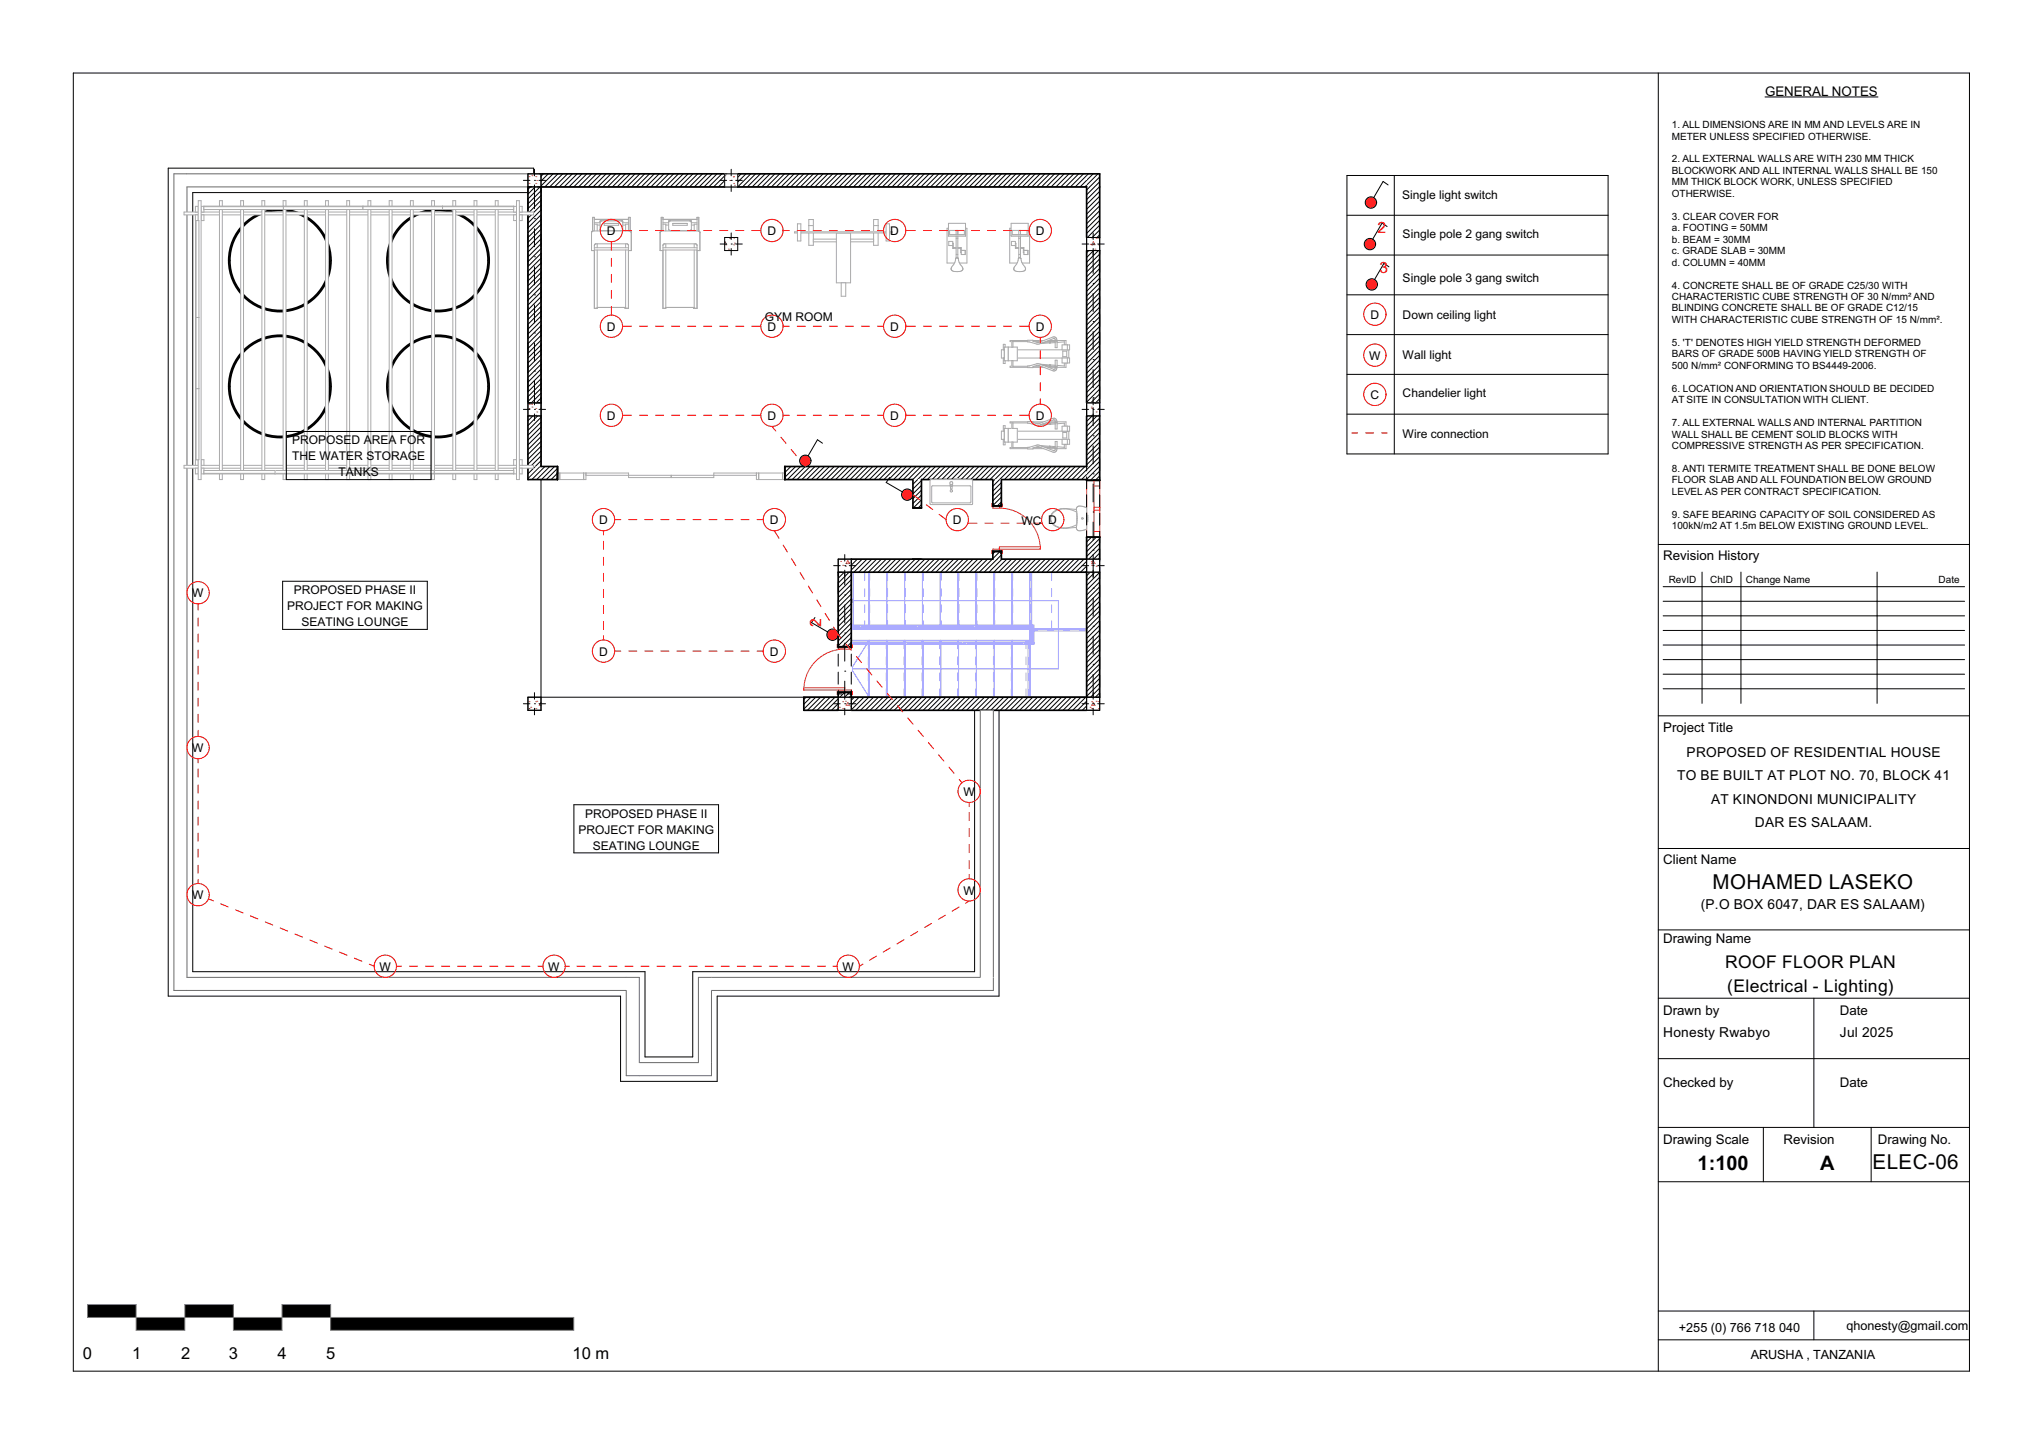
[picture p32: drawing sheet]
<svg xmlns="http://www.w3.org/2000/svg" width="420mm" height="297mm" viewBox="0 0 420 297" stroke-linecap="round" stroke-linejoin="round" font-family="sans-serif">
<defs><g id="words">
<g font-size="4.2">
<text x="352.2" y="182.9">MOHAMED LASEKO</text>
<text x="385.2" y="240.5">ELEC-06</text>
</g>
<g font-size="4.1">
<text x="349.2" y="240.6">1:100</text>
<text x="374.4" y="240.6">A</text>
</g>
<g font-size="3.6">
<text x="354.9" y="199.1">ROOF FLOOR PLAN</text>
<text x="355.3" y="203.9">(Electrical - Lighting)</text>
</g>
<g font-size="3.4">
<text x="17.1" y="279.5">0</text>
<text x="27.2" y="279.5">1</text>
<text x="37.2" y="279.5">2</text>
<text x="47.1" y="279.5">3</text>
<text x="57.1" y="279.5">4</text>
<text x="67.1" y="279.5">5</text>
<text x="117.8" y="279.5">10 m</text>
</g>
<g font-size="3.2" fill="#f00">
<text x="283.3" y="47.9">2</text>
<text x="283.7" y="56.1">3</text>
<text x="168.9" y="129" transform="rotate(-90 168.9 129)">2</text>
</g>
<g font-size="2.8">
<text x="346.9" y="155.7">PROPOSED OF RESIDENTIAL HOUSE</text>
<text x="345" y="160.5">TO BE BUILT AT PLOT NO. 70, BLOCK 41</text>
<text x="351.9" y="165.3">AT KINONDONI MUNICIPALITY</text>
<text x="360.9" y="170.1">DAR ES SALAAM.</text>
<text x="349.8" y="187.1">(P.O BOX 6047, DAR ES SALAAM)</text>
<text x="342.1" y="213.4">Honesty Rwabyo</text>
<text x="378.4" y="213.4">Jul 2025</text>
</g>
<g font-size="2.7">
<text x="363" y="19.7">GENERAL NOTES</text>
<text x="342.1" y="115.1">Revision History</text>
<text x="342.1" y="150.5">Project Title</text>
<text x="342.1" y="177.7">Client Name</text>
<text x="342.1" y="194">Drawing Name</text>
<text x="342.1" y="208.8">Drawn by</text>
<text x="378.4" y="208.8">Date</text>
<text x="342.1" y="223.6">Checked by</text>
<text x="378.4" y="223.6">Date</text>
<text x="342.1" y="235.4">Drawing Scale</text>
<text x="366.8" y="235.4">Revision</text>
<text x="386.3" y="235.4">Drawing No.</text>
</g>
<g font-size="2.6">
<text x="345.3" y="273.9">+255 (0) 766 718 040</text>
<text x="379.8" y="273.6">qhonesty@gmail.com</text>
<text x="360.1" y="279.4">ARUSHA , TANZANIA</text>
</g>
<g font-size="2.5">
<text x="288.4" y="40.9">Single light switch</text>
<text x="124.8" y="48.4">D</text>
<text x="157.9" y="48.4">D</text>
<text x="183.1" y="48.4">D</text>
<text x="213" y="48.4">D</text>
<text x="288.5" y="48.9">Single pole 2 gang switch</text>
<text x="288.5" y="58">Single pole 3 gang switch</text>
<text x="281.9" y="65.6">D</text>
<text x="288.5" y="65.7">Down ceiling light</text>
<text x="124.8" y="68.1">D</text>
<text x="157.3" y="66.1">GYM ROOM</text>
<text x="157.9" y="68.1">D</text>
<text x="183.1" y="68.1">D</text>
<text x="213" y="68.1">D</text>
<text x="281.6" y="74">W</text>
<text x="288.5" y="73.7">Wall light</text>
<text x="281.9" y="82.1">C</text>
<text x="288.5" y="81.7">Chandelier light</text>
<text x="124.8" y="86.4">D</text>
<text x="157.9" y="86.4">D</text>
<text x="183.1" y="86.4">D</text>
<text x="213" y="86.4">D</text>
<text x="60.1" y="91.4">PROPOSED AREA FOR</text>
<text x="60.1" y="94.7">THE WATER STORAGE</text>
<text x="288.5" y="90.2">Wire connection</text>
<text x="69.6" y="98">TANKS</text>
<text x="123.2" y="107.9">D</text>
<text x="158.4" y="107.9">D</text>
<text x="196" y="107.9">D</text>
<text x="210.1" y="107.9">WC D</text>
<text x="39.6" y="122.9">W</text>
<text x="59.1" y="125.5">PROJECT FOR MAKING</text>
<text x="60.4" y="122.2">PROPOSED PHASE II</text>
<text x="62" y="128.8">SEATING LOUNGE</text>
<text x="123.2" y="134.9">D</text>
<text x="158.4" y="134.9">D</text>
<text x="39.6" y="154.7">W</text>
<text x="198.1" y="163.7">W</text>
<text x="119" y="171.4">PROJECT FOR MAKING</text>
<text x="120.3" y="168.1">PROPOSED PHASE II</text>
<text x="121.9" y="174.7">SEATING LOUNGE</text>
<text x="39.6" y="185">W</text>
<text x="198.1" y="184">W</text>
<text x="78.1" y="199.7">W</text>
<text x="112.8" y="199.7">W</text>
<text x="173.3" y="199.7">W</text>
</g>
<g font-size="2.1">
<text x="343.9" y="26.3">1. ALL DIMENSIONS ARE IN MM AND LEVELS ARE IN</text>
<text x="343.9" y="28.7">METER UNLESS SPECIFIED OTHERWISE.</text>
<text x="343.9" y="33.4">2. ALL EXTERNAL WALLS ARE WITH 230 MM THICK</text>
<text x="343.9" y="35.8">BLOCKWORK AND ALL INTERNAL WALLS SHALL BE 150</text>
<text x="343.9" y="38.1">MM THICK BLOCK WORK, UNLESS SPECIFIED</text>
<text x="343.9" y="40.5">OTHERWISE.</text>
<text x="343.9" y="45.2">3. CLEAR COVER FOR</text>
<text x="343.9" y="47.6">a. FOOTING = 50MM</text>
<text x="343.9" y="49.9">b. BEAM = 30MM</text>
<text x="343.9" y="52.3">c. GRADE SLAB = 30MM</text>
<text x="343.9" y="54.6">d. COLUMN = 40MM</text>
<text x="343.9" y="59.3">4. CONCRETE SHALL BE OF GRADE C25/30 WITH</text>
<text x="343.9" y="61.7">CHARACTERISTIC CUBE STRENGTH OF 30 N/mm² AND</text>
<text x="343.9" y="64.1">BLINDING CONCRETE SHALL BE OF GRADE C12/15</text>
<text x="343.9" y="66.4">WITH CHARACTERISTIC CUBE STRENGTH OF 15 N/mm².</text>
<text x="343.9" y="71.1">5. 'T' DENOTES HIGH YIELD STRENGTH DEFORMED</text>
<text x="343.9" y="73.5">BARS OF GRADE 500B HAVING YIELD STRENGTH OF</text>
<text x="343.9" y="75.8">500 N/mm² CONFORMING TO BS4449-2006.</text>
<text x="343.9" y="80.6">6. LOCATION AND ORIENTATION SHOULD BE DECIDED</text>
<text x="343.9" y="82.9">AT SITE IN CONSULTATION WITH CLIENT.</text>
<text x="343.9" y="87.6">7. ALL EXTERNAL WALLS AND INTERNAL PARTITION</text>
<text x="343.9" y="90">WALL SHALL BE CEMENT SOLID BLOCKS WITH</text>
<text x="343.9" y="92.3">COMPRESSIVE STRENGTH AS PER SPECIFICATION.</text>
<text x="343.9" y="97.1">8. ANTI TERMITE TREATMENT SHALL BE DONE BELOW</text>
<text x="343.9" y="99.4">FLOOR SLAB AND ALL FOUNDATION BELOW GROUND</text>
<text x="343.9" y="101.8">LEVEL AS PER CONTRACT SPECIFICATION.</text>
<text x="343.9" y="106.5">9. SAFE BEARING CAPACITY OF SOIL CONSIDERED AS</text>
<text x="343.9" y="108.8">100kN/m2 AT 1.5m BELOW EXISTING GROUND LEVEL.</text>
<text x="343.2" y="119.8">RevID</text>
<text x="351.7" y="119.8">ChID</text>
<text x="359.1" y="119.8">Change Name</text>
<text x="398.7" y="119.8">Date</text>
</g>
<text font-size="1.4" fill="#fff" x="13.8" y="283.3">GSPublisherVersion 0.0.100.100</text>
</g></defs>
<g fill="#000">
<path d="M18 268.3h10v2.7h-10z" fill-rule="evenodd"/>
<path d="M28 271h10v2.6h-10z" fill-rule="evenodd"/>
<path d="M38 268.3h10v2.7h-10z" fill-rule="evenodd"/>
<path d="M48 271h10v2.6h-10z" fill-rule="evenodd"/>
<path d="M58 268.3h10v2.7h-10z" fill-rule="evenodd"/>
<path d="M68 271h50v2.6h-50z" fill-rule="evenodd"/>
</g>
<path d="M18 268.3v2.7h100v2.6h-50v-5.3h-10v5.3h-10v-5.3h-10v5.3h-10v-5.3z" fill="none" stroke="#7f7f7f" stroke-width=".21"/>
<path d="M341.1 112h64M341.1 147.2h64M341.1 174.5h64M341.1 191.3h64M341.1 205.3h64M341.1 217.7h64M341.1 231.9h64M341.1 243.1h64" fill="none" stroke="#000" stroke-width=".21"/>
<path d="M342.1 117.7h62v27h-62z" fill-rule="evenodd" fill="#fff"/>
<g fill="none" stroke="#000" stroke-width=".21">
<path d="M15.1 15h390v267h-390zM341.1 15v267M363 19.9h23.3M350.1 117.7v27M358.1 117.7v27M386.1 117.7v27M342.1 120.7h62M342.1 123.7h62M342.1 126.7h62M342.1 129.7h62M342.1 132.7h62M342.1 135.7h62"/>
<path d="M342.1 138.7h62M342.1 141.7h62M373.1 205.3v26.6M362.7 231.9v11.2M384.9 231.9v11.2M341.1 269.7h64M341.1 275.6h64M373.1 269.7v5.9"/>
</g>
<path d="M175.1 132.1h36.9v.4h-36.9z" fill-rule="evenodd" fill="#fff"/>
<path d="M212 132.1h-36.9v.4h36.9" fill="none" stroke="#aaf" stroke-width=".21"/>
<path d="M212.2 129.2h.5v3.3h-.7v-.4h.2z" fill-rule="evenodd" fill="#fff"/>
<path d="M212.2 129.2v2.9h-.2M212.7 129.2v3.3h-.7" fill="none" stroke="#aaf" stroke-width=".21"/>
<path d="M175 128.6h37.7v.6h-.5v-.2h-37.2z" fill-rule="evenodd" fill="#fff"/>
<path d="M212.2 129.2v-.2h-37.2v-.4h37.7v.6" fill="none" stroke="#aaf" stroke-width=".21"/>
<path d="M175.1 132.2h37.2l.3 .2h-37.5z" fill-rule="evenodd" fill="#fff"/>
<path d="M212.3 132.2h-37.2v.2h37.5" fill="none" stroke="#aaf" stroke-width=".21"/>
<path d="M212.6 128.6v3.8l-.3-.2v-3.3z" fill-rule="evenodd" fill="#fff"/>
<path d="M212.3 128.9v3.3M212.6 128.6v3.8" fill="none" stroke="#aaf" stroke-width=".21"/>
<path d="M175 128.6h37.6l-.3 .3h-37.3z" fill-rule="evenodd" fill="#fff"/>
<path d="M212.6 128.6h-37.6v.3h37.3" fill="none" stroke="#aaf" stroke-width=".21"/>
<path d="M175.7 132.2h10.5v.2h-10.5z" fill-rule="evenodd" fill="#fff"/>
<path d="M175.7 132.2h10.5v.2h-10.5z" fill="none" stroke="#aaf" stroke-width=".21"/>
<path d="M187.4 132.2h10.5v.2h-10.5z" fill-rule="evenodd" fill="#fff"/>
<path d="M187.4 132.2h10.5v.2h-10.5z" fill="none" stroke="#aaf" stroke-width=".21"/>
<path d="M199.1 132.2h10.5v.2h-10.5z" fill-rule="evenodd" fill="#fff"/>
<path d="M199.1 132.2h10.5v.2h-10.5z" fill="none" stroke="#aaf" stroke-width=".21"/>
<path d="M210.7 132.2h1.2v.2h-1.2z" fill-rule="evenodd" fill="#fff"/>
<path d="M210.7 132.2h1.2v.2h-1.2z" fill="none" stroke="#aaf" stroke-width=".21"/>
<path d="M212.3 129.4h.3v2.3h-.3z" fill-rule="evenodd" fill="#fff"/>
<path d="M212.3 129.4h.3v2.3h-.3z" fill="none" stroke="#aaf" stroke-width=".21"/>
<path d="M201.3 128.7h10.6v.2h-10.6z" fill-rule="evenodd" fill="#fff"/>
<path d="M201.3 128.7h10.6v.2h-10.6z" fill="none" stroke="#aaf" stroke-width=".21"/>
<path d="M189.6 128.7h10.6v.2h-10.6z" fill-rule="evenodd" fill="#fff"/>
<path d="M189.6 128.7h10.6v.2h-10.6z" fill="none" stroke="#aaf" stroke-width=".21"/>
<path d="M178 128.7h10.5v.2h-10.5z" fill-rule="evenodd" fill="#fff"/>
<path d="M178 128.7h10.5v.2h-10.5z" fill="none" stroke="#aaf" stroke-width=".21"/>
<path d="M175.6 128.7h1.2v.2h-1.2z" fill-rule="evenodd" fill="#fff"/>
<path d="M175.6 128.7h1.2v.2h-1.2z" fill="none" stroke="#aaf" stroke-width=".21"/>
<circle cx="175.1" cy="132.3" r=".14" fill="#fff"/>
<circle cx="175.1" cy="132.3" r=".14" fill="none" stroke="#aaf" stroke-width=".21"/>
<circle cx="212.4" cy="132.3" r=".14" fill="#fff"/>
<circle cx="212.4" cy="132.3" r=".14" fill="none" stroke="#aaf" stroke-width=".21"/>
<circle cx="212.4" cy="128.8" r=".14" fill="#fff"/>
<circle cx="212.4" cy="128.8" r=".14" fill="none" stroke="#aaf" stroke-width=".21"/>
<circle cx="175" cy="128.8" r=".14" fill="#fff"/>
<circle cx="175" cy="128.8" r=".14" fill="none" stroke="#aaf" stroke-width=".21"/>
<circle cx="186.8" cy="132.3" r=".14" fill="#fff"/>
<circle cx="186.8" cy="132.3" r=".14" fill="none" stroke="#aaf" stroke-width=".21"/>
<circle cx="198.5" cy="132.3" r=".14" fill="#fff"/>
<circle cx="198.5" cy="132.3" r=".14" fill="none" stroke="#aaf" stroke-width=".21"/>
<circle cx="210.2" cy="132.3" r=".14" fill="#fff"/>
<circle cx="210.2" cy="132.3" r=".14" fill="none" stroke="#aaf" stroke-width=".21"/>
<circle cx="200.8" cy="128.8" r=".14" fill="#fff"/>
<circle cx="200.8" cy="128.8" r=".14" fill="none" stroke="#aaf" stroke-width=".21"/>
<circle cx="189.1" cy="128.8" r=".14" fill="#fff"/>
<circle cx="189.1" cy="128.8" r=".14" fill="none" stroke="#aaf" stroke-width=".21"/>
<circle cx="177.4" cy="128.8" r=".14" fill="#fff"/>
<circle cx="177.4" cy="128.8" r=".14" fill="none" stroke="#aaf" stroke-width=".21"/>
<g fill="none" stroke="#aaf" stroke-width=".21">
<path d="M175.2 117.7v1.7M177.8 117.7v1.7M178.9 117.7v1.7M182.6 117.7v1.7M186.2 117.7v1.7M189.9 117.7v1.7M193.6 117.7v1.7M197.3 117.7v1.7M200.9 117.7v1.7M204.6 117.7v1.7M208.3 117.7v1.7M212 117.7v1.7"/>
<path d="M212.2 117.7v11.7M216.3 117.7v1.7M175.2 121.1v1.6M175.2 124.4v1.6M175.2 127.7v1.7M177.8 121.1v1.6M177.8 124.4v1.6M177.8 127.7v1.7M178.6 131.7v1.7M178.6 135.1v1.6M178.6 138.4v1.6M178.9 121.1v1.6"/>
<path d="M178.9 124.4v1.6M178.9 127.7v1.7M182.3 131.7v1.7M182.3 135.1v1.6M182.3 138.4v1.6M182.6 121.1v1.6M182.6 124.4v1.6M182.6 127.7v1.7M185.9 131.7v1.7M185.9 135.1v1.6M185.9 138.4v1.6M186.2 121.1v1.6"/>
<path d="M186.2 124.4v1.6M186.2 127.7v1.7M189.6 131.7v1.7M189.6 135.1v1.6M189.6 138.4v1.6M189.9 121.1v1.6M189.9 124.4v1.6M189.9 127.7v1.7M193.3 131.7v1.7M193.3 135.1v1.6M193.3 138.4v1.6M193.6 121.1v1.6"/>
<path d="M193.6 124.4v1.6M193.6 127.7v1.7M197 131.7v1.7M197 135.1v1.6M197 138.4v1.6M197.3 121.1v1.6M197.3 124.4v1.6M197.3 127.7v1.7M200.7 131.7v1.7M200.7 135.1v1.6M200.7 138.4v1.6M200.9 121.1v1.6"/>
<path d="M200.9 124.4v1.6M200.9 127.7v1.7M204.3 131.7v1.7M204.3 135.1v1.6M204.3 138.4v1.6M204.6 121.1v1.6M204.6 124.4v1.6M204.6 127.7v1.7M208 131.7v1.7M208 135.1v1.6M208 138.4v1.6M208.3 121.1v1.6"/>
<path d="M208.3 124.4v1.6M208.3 127.7v1.7M211 131.7v1.7M211 135.1v1.6M211 138.4v1.6M211.4 131.7v11.7M211.7 131.7v1.7M211.7 135.1v1.6M211.7 138.4v1.6M211.9 129.4v2.3h-36.8v11.7h48.4v-25.7h-48v11.7h37.7M211.9 129.8h11.6M211.9 129.6h1.7"/>
<path d="M212 121.1v1.6M212 124.4v1.6M212 127.7v1.7M215.2 129.6h1.7M216.3 127.7v1.7h-1.4M216.3 121.1v1.6M216.3 124.4v1.6M218.5 129.6h1.7M221.8 129.6h1.7M178.6 141.7v1.7M182.3 141.7v1.7M185.9 141.7v1.7"/>
<path d="M189.6 141.7v1.7M193.3 141.7v1.7M197 141.7v1.7M200.7 141.7v1.7M204.3 141.7v1.7M208 141.7v1.7M211 141.7v1.7M211.7 141.7v1.7"/>
</g>
<g fill="none" stroke="#8080ff" stroke-width=".21">
<path d="M178.7 117.7v11.7M182.4 117.7v11.7M186.1 117.7v11.7M189.7 117.7v11.7M193.4 117.7v11.7M197.1 117.7v11.7M200.8 117.7v11.7M204.4 117.7v11.7M208.1 117.7v11.7M211.8 117.7v11.7M175 123.5h42.7v14.1h-42.6M178.8 131.7v11.7"/>
<path d="M182.4 131.7v11.7M186.1 131.7v11.7M189.8 131.7v11.7M193.5 131.7v11.7M197.2 131.7v11.7M200.8 131.7v11.7M204.5 131.7v11.7M208.2 131.7v11.7M211.9 129.4v14M223.5 129.4h-48.5v-11.7h48.5v25.7h-48.4v-11.7h36.8"/>
</g>
<circle cx="175" cy="123.5" r=".44" fill="#aaf"/>
<g fill="none" stroke="#8080ff" stroke-width=".21">
<path d="M178.8 131.7l-3.7 5.9 3.7 5.8"/>
<circle cx="175" cy="123.5" r=".44"/>
</g>
<!-- layer: Structural - Bearing -->
<path d="M34.6 34.6h75.2v5h-70.2v160.3h93.1v17.5h9.8v-17.5h58v-55h5v60h-58v17.5h-19.9v-17.5h-93zM111.3 38.4h112.2v105h-112.2z" fill="none" stroke="#000" stroke-width=".21"/>
<path d="M223.5 117.7h2.7v25.7h-2.7z" fill-rule="evenodd" fill="#fff"/>
<g fill="none" stroke="#000" stroke-width=".21">
<path d="M224.2 117.7l-.7 .7M225.2 117.7l-1.7 1.7M226.2 119.7l-2.7 2.7M226.2 118.7l-2.7 2.7M226.2 117.7l-2.7 2.7M226.2 139.5l-2.7 2.7M226.2 138.5l-2.7 2.7M226.2 137.6l-2.7 2.6M226.2 136.6l-2.7 2.6M226.2 135.6l-2.7 2.7M226.2 134.6l-2.7 2.7M226.2 133.6l-2.7 2.7"/>
<path d="M226.2 132.6l-2.7 2.7M226.2 131.6l-2.7 2.7M226.2 130.6l-2.7 2.7M226.2 129.6l-2.7 2.7M226.2 128.6l-2.7 2.7M226.2 127.6l-2.7 2.7M226.2 126.6l-2.7 2.7M226.2 125.7l-2.7 2.6M226.2 124.7l-2.7 2.6M226.2 123.7l-2.7 2.7M226.2 122.7l-2.7 2.7M226.2 121.7l-2.7 2.7"/>
<path d="M226.2 120.7l-2.7 2.7M226.2 142.5l-.9 .9M226.2 141.5l-1.9 1.9M226.2 140.5l-2.7 2.7"/>
</g>
<path d="M223.5 117.7v25.7M226.2 117.7v25.7" fill="none" stroke="#000" stroke-width=".35"/>
<path d="M165.3 143.4h7.1v2.7h-7.1z" fill-rule="evenodd" fill="#fff"/>
<path d="M165.8 143.4l-.5 .5M166.8 143.4l-1.5 1.5M167.8 143.4l-2.5 2.4M168.8 143.4l-2.7 2.7M169.8 143.4l-2.7 2.7M170.7 143.4l-2.6 2.7M171.7 143.4l-2.6 2.7M172.4 145.7l-.4 .4M172.4 144.7l-1.4 1.4M172.4 143.7l-2.4 2.4" fill="none" stroke="#000" stroke-width=".21"/>
<path d="M175.1 143.4h48.4v2.7h-48.4z" fill-rule="evenodd" fill="#fff"/>
<g fill="none" stroke="#000" stroke-width=".21">
<path d="M175.7 143.4l-.6 .6M176.7 143.4l-1.6 1.6M177.7 143.4l-2.6 2.6M178.7 143.4l-2.7 2.7M179.7 143.4l-2.7 2.7M180.7 143.4l-2.7 2.7M181.7 143.4l-2.7 2.7M182.6 143.4l-2.6 2.7M183.6 143.4l-2.6 2.7M184.6 143.4l-2.7 2.7M185.6 143.4l-2.7 2.7M186.6 143.4l-2.7 2.7"/>
<path d="M187.6 143.4l-2.7 2.7M188.6 143.4l-2.7 2.7M189.6 143.4l-2.7 2.7M190.6 143.4l-2.7 2.7M191.6 143.4l-2.7 2.7M192.6 143.4l-2.7 2.7M193.6 143.4l-2.7 2.7M194.5 143.4l-2.6 2.7M195.5 143.4l-2.6 2.7M196.5 143.4l-2.7 2.7M197.5 143.4l-2.7 2.7M198.5 143.4l-2.7 2.7"/>
<path d="M199.5 143.4l-2.7 2.7M200.5 143.4l-2.7 2.7M201.5 143.4l-2.7 2.7M202.5 143.4l-2.7 2.7M203.5 143.4l-2.7 2.7M204.5 143.4l-2.7 2.7M205.5 143.4l-2.7 2.7M206.5 143.4l-2.7 2.7M207.4 143.4l-2.6 2.7M208.4 143.4l-2.7 2.7M209.4 143.4l-2.7 2.7M210.4 143.4l-2.7 2.7"/>
<path d="M211.4 143.4l-2.7 2.7M212.4 143.4l-2.7 2.7M213.4 143.4l-2.7 2.7M214.4 143.4l-2.7 2.7M215.4 143.4l-2.7 2.7M216.4 143.4l-2.7 2.7M217.4 143.4l-2.7 2.7M218.4 143.4l-2.7 2.7M219.3 143.4l-2.6 2.7M220.3 143.4l-2.7 2.7M221.3 143.4l-2.7 2.7M222.3 143.4l-2.7 2.7"/>
<path d="M223.3 143.4l-2.7 2.7M223.5 145.2l-.9 .9M223.5 144.2l-1.9 1.9"/>
</g>
<path d="M172.4 143.4h-7.1v2.7h7.1M175.1 143.4h48.4M175.1 146.1h48.4" fill="none" stroke="#000" stroke-width=".35"/>
<path d="M175.1 115h48.4v2.7h-48.4z" fill-rule="evenodd" fill="#fff"/>
<g fill="none" stroke="#000" stroke-width=".21">
<path d="M175.3 115l-.2 .3M176.3 115l-1.2 1.2M177.3 115l-2.2 2.2M178.3 115l-2.7 2.7M179.3 115l-2.7 2.7M180.3 115l-2.7 2.7M181.3 115l-2.7 2.7M182.3 115l-2.7 2.7M183.3 115l-2.7 2.7M184.3 115l-2.7 2.7M185.3 115l-2.7 2.7M186.3 115l-2.7 2.7"/>
<path d="M187.2 115l-2.6 2.7M188.2 115l-2.6 2.7M189.2 115l-2.7 2.7M190.2 115l-2.7 2.7M191.2 115l-2.7 2.7M192.2 115l-2.7 2.7M193.2 115l-2.7 2.7M194.2 115l-2.7 2.7M195.2 115l-2.7 2.7M196.2 115l-2.7 2.7M197.2 115l-2.7 2.7M198.2 115l-2.7 2.7"/>
<path d="M199.1 115l-2.6 2.7M200.1 115l-2.6 2.7M201.1 115l-2.7 2.7M202.1 115l-2.7 2.7M203.1 115l-2.7 2.7M204.1 115l-2.7 2.7M205.1 115l-2.7 2.7M206.1 115l-2.7 2.7M207.1 115l-2.7 2.7M208.1 115l-2.7 2.7M209.1 115l-2.7 2.7M210.1 115l-2.7 2.7"/>
<path d="M211.1 115l-2.7 2.7M212 115l-2.6 2.7M213 115l-2.7 2.7M214 115l-2.7 2.7M215 115l-2.7 2.7M216 115l-2.7 2.7M217 115l-2.7 2.7M218 115l-2.7 2.7M219 115l-2.7 2.7M220 115l-2.7 2.7M221 115l-2.7 2.7M222 115l-2.7 2.7"/>
<path d="M223 115l-2.7 2.7M223.5 117.4l-.3 .3M223.5 116.4l-1.3 1.3M223.5 115.4l-2.2 2.3"/>
</g>
<path d="M175.1 115h12.7M175.1 117.7h48.4M189.5 115h14.7M206 115h17.5" fill="none" stroke="#000" stroke-width=".35"/>
<path d="M223.5 38.4l2.7-2.6v2.6z" fill="#fff"/>
<path d="M226.2 38.4h-.1M226.2 37.4l-1.1 1M226.2 36.4l-2.1 2" fill="none" stroke="#000" stroke-width=".21"/>
<path d="M223.5 35.8h2.7l-2.7 2.6z" fill="#fff"/>
<path d="M223.8 35.8l-.3 .3M224.8 35.8l-1.3 1.3M225.8 35.8l-2.3 2.3" fill="none" stroke="#000" stroke-width=".21"/>
<path d="M151.7 35.8h71.8v2.6h-71.8z" fill-rule="evenodd" fill="#fff"/>
<g fill="none" stroke="#000" stroke-width=".21">
<path d="M152.4 35.8l-.7 .7M153.4 35.8l-1.7 1.6M154.4 35.8l-2.7 2.6M155.4 35.8l-2.7 2.6M156.4 35.8l-2.7 2.6M157.4 35.8l-2.7 2.6M158.4 35.8l-2.7 2.6M159.4 35.8l-2.7 2.6M160.4 35.8l-2.7 2.6M161.4 35.8l-2.7 2.6M162.4 35.8l-2.7 2.6M163.3 35.8l-2.6 2.6"/>
<path d="M164.3 35.8l-2.6 2.6M165.3 35.8l-2.7 2.6M166.3 35.8l-2.7 2.6M167.3 35.8l-2.7 2.6M168.3 35.8l-2.7 2.6M169.3 35.8l-2.7 2.6M170.3 35.8l-2.7 2.6M171.3 35.8l-2.7 2.6M172.3 35.8l-2.7 2.6M173.3 35.8l-2.7 2.6M174.3 35.8l-2.7 2.6M175.2 35.8l-2.6 2.6"/>
<path d="M176.2 35.8l-2.6 2.6M177.2 35.8l-2.7 2.6M178.2 35.8l-2.7 2.6M179.2 35.8l-2.7 2.6M180.2 35.8l-2.7 2.6M181.2 35.8l-2.7 2.6M182.2 35.8l-2.7 2.6M183.2 35.8l-2.7 2.6M184.2 35.8l-2.7 2.6M185.2 35.8l-2.7 2.6M186.2 35.8l-2.7 2.6M187.2 35.8l-2.7 2.6"/>
<path d="M188.1 35.8l-2.6 2.6M189.1 35.8l-2.7 2.6M190.1 35.8l-2.7 2.6M191.1 35.8l-2.7 2.6M192.1 35.8l-2.7 2.6M193.1 35.8l-2.7 2.6M194.1 35.8l-2.7 2.6M195.1 35.8l-2.7 2.6M196.1 35.8l-2.7 2.6M197.1 35.8l-2.7 2.6M198.1 35.8l-2.7 2.6M199.1 35.8l-2.7 2.6"/>
<path d="M200 35.8l-2.6 2.6M201 35.8l-2.7 2.6M202 35.8l-2.7 2.6M203 35.8l-2.7 2.6M204 35.8l-2.7 2.6M205 35.8l-2.7 2.6M206 35.8l-2.7 2.6M207 35.8l-2.7 2.6M208 35.8l-2.7 2.6M209 35.8l-2.7 2.6M210 35.8l-2.7 2.6M211 35.8l-2.7 2.6"/>
<path d="M211.9 35.8l-2.6 2.6M212.9 35.8l-2.7 2.6M213.9 35.8l-2.7 2.6M214.9 35.8l-2.7 2.6M215.9 35.8l-2.7 2.6M216.9 35.8l-2.7 2.6M217.9 35.8l-2.7 2.6M218.9 35.8l-2.7 2.6M219.9 35.8l-2.7 2.6M220.9 35.8l-2.7 2.6M221.9 35.8l-2.7 2.6M222.9 35.8l-2.7 2.6"/>
<path d="M223.5 38.1l-.4 .3M223.5 37.1l-1.4 1.3M223.5 36.1l-2.3 2.3"/>
</g>
<path d="M151.7 35.8h74.5v2.6M151.7 38.4h71.8" fill="none" stroke="#000" stroke-width=".35"/>
<path d="M223.5 38.4h2.7v10.4h-2.7z" fill-rule="evenodd" fill="#fff"/>
<g fill="none" stroke="#000" stroke-width=".21">
<path d="M224.1 38.4l-.6 .7M225.1 38.4l-1.6 1.7M226.1 38.4l-2.6 2.7M226.2 39.4l-2.7 2.7M226.2 48.3l-.6 .5M226.2 47.3l-1.6 1.5M226.2 46.3l-2.6 2.5M226.2 45.3l-2.7 2.7M226.2 44.3l-2.7 2.7M226.2 43.3l-2.7 2.7M226.2 42.3l-2.7 2.7M226.2 41.3l-2.7 2.7"/>
<path d="M226.2 40.4l-2.7 2.6"/>
</g>
<path d="M223.5 51.5h2.7v31.4h-2.7z" fill-rule="evenodd" fill="#fff"/>
<g fill="none" stroke="#000" stroke-width=".21">
<path d="M223.9 51.5l-.4 .5M224.9 51.5l-1.4 1.5M225.9 51.5l-2.4 2.5M226.2 59.2l-2.7 2.7M226.2 58.2l-2.7 2.7M226.2 57.2l-2.7 2.7M226.2 56.2l-2.7 2.7M226.2 55.2l-2.7 2.7M226.2 54.2l-2.7 2.7M226.2 53.3l-2.7 2.6M226.2 52.3l-2.7 2.6M226.2 79l-2.7 2.7"/>
<path d="M226.2 78l-2.7 2.7M226.2 77.1l-2.7 2.6M226.2 76.1l-2.7 2.7M226.2 75.1l-2.7 2.7M226.2 74.1l-2.7 2.7M226.2 73.1l-2.7 2.7M226.2 72.1l-2.7 2.7M226.2 71.1l-2.7 2.7M226.2 70.1l-2.7 2.7M226.2 69.1l-2.7 2.7M226.2 68.1l-2.7 2.7M226.2 67.1l-2.7 2.7"/>
<path d="M226.2 66.1l-2.7 2.7M226.2 65.2l-2.7 2.6M226.2 64.2l-2.7 2.6M226.2 63.2l-2.7 2.7M226.2 62.2l-2.7 2.7M226.2 61.2l-2.7 2.7M226.2 60.2l-2.7 2.7M226.2 82l-.9 .9M226.2 81l-1.9 1.9M226.2 80l-2.7 2.7"/>
</g>
<path d="M223.5 110.5h2.7v4.5h-2.7z" fill-rule="evenodd" fill="#fff"/>
<path d="M223.5 110.5h.1M224.5 110.5l-1 1M225.5 110.5l-2 2M226.2 114.7l-.3 .3M226.2 113.7l-1.3 1.3M226.2 112.8l-2.3 2.2M226.2 111.8l-2.7 2.7M226.2 110.8l-2.7 2.7" fill="none" stroke="#000" stroke-width=".21"/>
<path d="M223.5 85.5h2.7v13.3h-2.7z" fill-rule="evenodd" fill="#fff"/>
<g fill="none" stroke="#000" stroke-width=".21">
<path d="M223.6 85.5l-.1 .2M224.6 85.5l-1.1 1.2M225.6 85.5l-2.1 2.2M226.2 97.9l-.9 .9M226.2 96.9l-1.9 1.9M226.2 95.9l-2.7 2.7M226.2 94.9l-2.7 2.7M226.2 93.9l-2.7 2.7M226.2 92.9l-2.7 2.7M226.2 91.9l-2.7 2.7M226.2 90.9l-2.7 2.7M226.2 89.9l-2.7 2.7"/>
<path d="M226.2 89l-2.7 2.6M226.2 88l-2.7 2.7M226.2 87l-2.7 2.7M226.2 86l-2.7 2.7"/>
</g>
<path d="M223.5 98.8h2.7v11.7h-2.7z" fill-rule="evenodd" fill="#fff"/>
<path d="M223.5 38.4v10.4M226.2 38.4v10.4M223.5 51.5v31.4M226.2 51.5v31.4M223.5 85.5v10.4M226.2 85.5v13.3h-2.7v-.2M223.5 115v-4.5h2.7v4.5" fill="none" stroke="#000" stroke-width=".35"/>
<path d="M223.5 98.8v11.7M226.2 98.8v11.7" fill="none" stroke="#f60" stroke-width=".21"/>
<g fill="#fff">
<path d="M225 109.3h1.2v1.2h-1.2z" fill-rule="evenodd"/>
<path d="M225 104.3h1.2v.6h-1.2z" fill-rule="evenodd"/>
<path d="M225 104.9h1.2v4.4h-1.2z" fill-rule="evenodd"/>
<path d="M225 104.3h1.2v.6h-1.2z" fill-rule="evenodd"/>
<path d="M225 98.8h1.2v1.2h-1.2z" fill-rule="evenodd"/>
<path d="M225 100h1.2v4.3h-1.2z" fill-rule="evenodd"/>
</g>
<path d="M225 98.8v11.7M225 100h1.2M226.2 98.8v11.7M225 109.3h1.2M225 104.9h1.2M225 104.3h1.2" fill="none" stroke="#f60" stroke-width=".21"/>
<path d="M223.5 98.8h2.7M223.5 110.5h2.7" fill="none" stroke="#000" stroke-width=".35"/>
<path d="M108.6 98.6l2.7-2.7v2.7z" fill="#fff"/>
<path d="M111.3 97.7l-.9 .9M111.3 96.8l-1.9 1.8" fill="none" stroke="#000" stroke-width=".21"/>
<path d="M108.6 38.4h2.7v44.5h-2.7z" fill-rule="evenodd" fill="#fff"/>
<g fill="none" stroke="#000" stroke-width=".21">
<path d="M109.1 38.4l-.5 .5M110.1 38.4l-1.5 1.5M111.1 38.4l-2.5 2.5M111.3 39.2l-2.7 2.7M111.3 59.1l-2.7 2.7M111.3 58.1l-2.7 2.7M111.3 57.1l-2.7 2.7M111.3 56.1l-2.7 2.7M111.3 55.1l-2.7 2.7M111.3 54.1l-2.7 2.7M111.3 53.1l-2.7 2.7M111.3 52.1l-2.7 2.7"/>
<path d="M111.3 51.1l-2.7 2.7M111.3 50.1l-2.7 2.7M111.3 49.1l-2.7 2.7M111.3 48.2l-2.7 2.6M111.3 47.2l-2.7 2.7M111.3 46.2l-2.7 2.7M111.3 45.2l-2.7 2.7M111.3 44.2l-2.7 2.7M111.3 43.2l-2.7 2.7M111.3 42.2l-2.7 2.7M111.3 41.2l-2.7 2.7M111.3 40.2l-2.7 2.7"/>
<path d="M111.3 79.9l-2.7 2.7M111.3 78.9l-2.7 2.7M111.3 77.9l-2.7 2.7M111.3 76.9l-2.7 2.7M111.3 75.9l-2.7 2.7M111.3 74.9l-2.7 2.7M111.3 73.9l-2.7 2.7M111.3 73l-2.7 2.6M111.3 72l-2.7 2.6M111.3 71l-2.7 2.7M111.3 70l-2.7 2.7M111.3 69l-2.7 2.7"/>
<path d="M111.3 68l-2.7 2.7M111.3 67l-2.7 2.7M111.3 66l-2.7 2.7M111.3 65l-2.7 2.7M111.3 64l-2.7 2.7M111.3 63l-2.7 2.7M111.3 62l-2.7 2.7M111.3 61l-2.7 2.7M111.3 60.1l-2.7 2.6M111.3 81.9l-1 1M111.3 80.9l-2 2"/>
</g>
<path d="M108.6 85.5h2.7v10.4h-2.7z" fill-rule="evenodd" fill="#fff"/>
<g fill="none" stroke="#000" stroke-width=".21">
<path d="M108.6 85.5v.1M109.6 85.5l-1 1M110.6 85.5l-2 2M111.3 95.8l-.2 .1M111.3 94.8l-1.2 1.1M111.3 93.8l-2.2 2.1M111.3 92.8l-2.7 2.7M111.3 91.8l-2.7 2.7M111.3 90.8l-2.7 2.7M111.3 89.8l-2.7 2.7M111.3 88.8l-2.7 2.7M111.3 87.8l-2.7 2.7"/>
<path d="M111.3 86.8l-2.7 2.7M111.3 85.8l-2.7 2.7"/>
</g>
<path d="M108.6 95.9h2.7l-2.7 2.7z" fill="#fff"/>
<path d="M109.1 95.9l-.5 .6M110.1 95.9l-1.5 1.6M111.1 95.9l-2.5 2.6" fill="none" stroke="#000" stroke-width=".21"/>
<path d="M108.6 38.4v44.5M111.3 38.4v44.5M108.6 85.5v13.1h2.7M111.3 85.5v10.4" fill="none" stroke="#000" stroke-width=".35"/>
<path d="M111.3 95.9h3.4v2.7h-3.4z" fill-rule="evenodd" fill="#fff"/>
<path d="M112.1 95.9l-.8 .9M113.1 95.9l-1.8 1.8M114.1 95.9l-2.7 2.7M114.7 98.3l-.3 .3M114.7 97.3l-1.3 1.3M114.7 96.3l-2.3 2.3" fill="none" stroke="#000" stroke-width=".21"/>
<path d="M161.4 95.9h62.1v2.7h-62.1z" fill-rule="evenodd" fill="#fff"/>
<g fill="none" stroke="#000" stroke-width=".21">
<path d="M161.7 95.9l-.3 .3M162.7 95.9l-1.3 1.3M163.7 95.9l-2.3 2.3M164.6 95.9l-2.6 2.7M165.6 95.9l-2.7 2.7M166.6 95.9l-2.7 2.7M167.6 95.9l-2.7 2.7M168.6 95.9l-2.7 2.7M169.6 95.9l-2.7 2.7M170.6 95.9l-2.7 2.7M171.6 95.9l-2.7 2.7M172.6 95.9l-2.7 2.7"/>
<path d="M173.6 95.9l-2.7 2.7M174.6 95.9l-2.7 2.7M175.6 95.9l-2.7 2.7M176.5 95.9l-2.6 2.7M177.5 95.9l-2.7 2.7M178.5 95.9l-2.7 2.7M179.5 95.9l-2.7 2.7M180.5 95.9l-2.7 2.7M181.5 95.9l-2.7 2.7M182.5 95.9l-2.7 2.7M183.5 95.9l-2.7 2.7M184.5 95.9l-2.7 2.7"/>
<path d="M185.5 95.9l-2.7 2.7M186.5 95.9l-2.7 2.7M187.5 95.9l-2.7 2.7M188.4 95.9l-2.6 2.7M189.4 95.9l-2.6 2.7M190.4 95.9l-2.7 2.7M191.4 95.9l-2.7 2.7M192.4 95.9l-2.7 2.7M193.4 95.9l-2.7 2.7M194.4 95.9l-2.7 2.7M195.4 95.9l-2.7 2.7M196.4 95.9l-2.7 2.7"/>
<path d="M197.4 95.9l-2.7 2.7M198.4 95.9l-2.7 2.7M199.4 95.9l-2.7 2.7M200.3 95.9l-2.6 2.7M201.3 95.9l-2.6 2.7M202.3 95.9l-2.7 2.7M203.3 95.9l-2.7 2.7M204.3 95.9l-2.7 2.7M205.3 95.9l-2.7 2.7M206.3 95.9l-2.7 2.7M207.3 95.9l-2.7 2.7M208.3 95.9l-2.7 2.7"/>
<path d="M209.3 95.9l-2.7 2.7M210.3 95.9l-2.7 2.7M211.3 95.9l-2.7 2.7M212.3 95.9l-2.7 2.7M213.2 95.9l-2.6 2.7M214.2 95.9l-2.7 2.7M215.2 95.9l-2.7 2.7M216.2 95.9l-2.7 2.7M217.2 95.9l-2.7 2.7M218.2 95.9l-2.7 2.7M219.2 95.9l-2.7 2.7M220.2 95.9l-2.7 2.7"/>
<path d="M221.2 95.9l-2.7 2.7M222.2 95.9l-2.7 2.7M223.2 95.9l-2.7 2.7M223.5 98.6h-.1M223.5 97.6l-1 1M223.5 96.6l-2 2"/>
</g>
<path d="M114.7 95.9h46.7v2.7h-46.7z" fill-rule="evenodd" fill="#fff"/>
<path d="M111.3 95.9h3.4v2.7h-3.4M189.5 98.6h14.7M206 98.6h17.5M223.5 95.9h-62.1v2.7h26.4" fill="none" stroke="#000" stroke-width=".35"/>
<g fill="#fff">
<path d="M161 97.3h.4v1.3h-.4z" fill-rule="evenodd"/>
<path d="M155.6 97.3h.4v1.3h-.4z" fill-rule="evenodd"/>
<path d="M114.7 97.3h.4v1.3h-.4z" fill-rule="evenodd"/>
<path d="M120 97.3h.5v1.3h-.5z" fill-rule="evenodd"/>
<path d="M156 97.3h5v1.3h-5z" fill-rule="evenodd"/>
</g>
<path d="M156 97.3h5v1.3h-5z" fill="none" stroke="#aaa" stroke-width=".21"/>
<path d="M115.1 97.3h4.9v1.3h-4.9z" fill-rule="evenodd" fill="#fff"/>
<path d="M115.1 97.3h4.9v1.3h-4.9z" fill="none" stroke="#aaa" stroke-width=".21"/>
<g fill="#fff">
<path d="M146.8 97.3h8.8v.5h-8.8z" fill-rule="evenodd"/>
<path d="M138 97.8h8.8v.4h-8.8z" fill-rule="evenodd"/>
<path d="M120.5 97.3h8.8v.5h-8.8z" fill-rule="evenodd"/>
<path d="M129.3 97.8h8.7v.4h-8.7z" fill-rule="evenodd"/>
</g>
<path d="M114.7 97.3h.4v1.3h-.4zM120.5 97.3v1.3h-.5v-1.3h9.3v.9h17.5v-.9h9.2v1.3h-.4v-1.3M120.5 97.8h35.1M138 97.8v.4M161 97.3h.4v1.3h-.4z" fill="none" stroke="#aaa" stroke-width=".21"/>
<path d="M114.7 95.9v2.7M161.4 95.9v2.7" fill="none" stroke="#000" stroke-width=".35"/>
<path d="M172.4 117.7h2.7v15.3h-2.7z" fill-rule="evenodd" fill="#fff"/>
<g fill="none" stroke="#000" stroke-width=".21">
<path d="M172.7 117.7l-.3 .2M173.7 117.7l-1.3 1.2M174.6 117.7l-2.2 2.2M175.1 119.2l-2.7 2.7M175.1 118.2l-2.7 2.7M175.1 132.1l-.9 .9M175.1 131.1l-1.9 1.9M175.1 130.1l-2.7 2.7M175.1 129.1l-2.7 2.7M175.1 128.1l-2.7 2.7M175.1 127.2l-2.7 2.6M175.1 126.2l-2.7 2.7"/>
<path d="M175.1 125.2l-2.7 2.7M175.1 124.2l-2.7 2.7M175.1 123.2l-2.7 2.7M175.1 122.2l-2.7 2.7M175.1 121.2l-2.7 2.7M175.1 120.2l-2.7 2.7"/>
</g>
<path d="M172.4 142.4h2.7v1h-2.7z" fill-rule="evenodd" fill="#fff"/>
<path d="M172.8 142.4l-.4 .3M173.7 142.4l-1 1M174.7 142.4l-1 1M175.1 143l-.4 .4" fill="none" stroke="#000" stroke-width=".21"/>
<path d="M172.4 133h2.7v9.4h-2.7z" fill-rule="evenodd" fill="#fff"/>
<path d="M172.4 117.7v15.3h2.7v-15.3M172.4 143.4v-1h2.7v1" fill="none" stroke="#000" stroke-width=".35"/>
<g fill="#fff">
<path d="M172.4 133h1.3v.3h-1.3z" fill-rule="evenodd"/>
<path d="M172.2 132.6h.2v.6h-.2z" fill-rule="evenodd"/>
<path d="M172.4 142.1h1.3v.3h-1.3z" fill-rule="evenodd"/>
<path d="M172.2 142.2h.2v.6h-.2z" fill-rule="evenodd"/>
<path d="M175.1 132.6h.2v.6h-.2z" fill-rule="evenodd"/>
<path d="M175.1 142.2h.2v.6h-.2z" fill-rule="evenodd"/>
</g>
<path d="M172.4 133h1.3v.3h-1.3v-.7h-.2v.6h.2M173.7 133.5a8.4 8.4 0 0 0-8.4 8.4M175.1 132.6h.2v.6h-.2zM172.4 142.2h-.2v.6h.2v-.7h1.3v.3h-1.3M175.1 142.2h.2v.6h-.2z" fill="none" stroke="#f60" stroke-width=".21"/>
<g fill="#fff">
<path d="M173.7 133h1.4v.5h-1.4z" fill-rule="evenodd"/>
<path d="M173.7 141.9h1.4v.5h-1.4z" fill-rule="evenodd"/>
<path d="M165.3 141.5h8.4v.4h-8.4z" fill-rule="evenodd"/>
</g>
<path d="M173.7 133h1.4v.5h-1.4zM165.3 141.5h8.4v.9h1.4v-.5h-9.8z" fill="none" stroke="#f60" stroke-width=".21"/>
<path d="M172.4 132.6v.4h2.7v-.4M172.4 142.8v-.4h2.7v.4" fill="none" stroke="#000" stroke-width=".35"/>
<path d="M204.2 98.6h1.8v5.4h-1.8z" fill-rule="evenodd" fill="#fff"/>
<path d="M204.6 98.6l-.4 .4M205.6 98.6l-1.4 1.4M206 99.3l-1.8 1.7M206 103.2l-.9 .8M206 102.2l-1.8 1.8M206 101.2l-1.8 1.8M206 100.3l-1.8 1.7" fill="none" stroke="#000" stroke-width=".21"/>
<path d="M204.2 113.4h1.8v1.6h-1.8z" fill-rule="evenodd" fill="#fff"/>
<path d="M204.7 113.4l-.5 .5M205.7 113.4l-1.5 1.5M206 114.1l-.9 .9" fill="none" stroke="#000" stroke-width=".21"/>
<path d="M204.2 104h1.8v9.4h-1.8z" fill-rule="evenodd" fill="#fff"/>
<path d="M204.2 98.6v5.4h1.8v-5.4M204.2 115v-1.6h1.8v1.6" fill="none" stroke="#000" stroke-width=".35"/>
<g fill="#fff">
<path d="M205.6 104h.4v.3h-.4z" fill-rule="evenodd"/>
<path d="M206 103.6h.2v.6h-.2z" fill-rule="evenodd"/>
<path d="M205.6 113.1h.4v.3h-.4z" fill-rule="evenodd"/>
<path d="M206 113.2h.2v.6h-.2z" fill-rule="evenodd"/>
<path d="M204 103.6h.2v.6h-.2z" fill-rule="evenodd"/>
<path d="M204 113.2h.2v.6h-.2z" fill-rule="evenodd"/>
</g>
<path d="M204 103.6h.2v.6h-.2zM204 113.2h.2v.6h-.2zM205.6 104.5a8.4 8.4 0 0 1 8.4 8.4M206 104h-.4v.3h.4v-.7h.2v.6h-.2M206 113.2h.2v.6h-.2v-.7h-.4v.3h.4" fill="none" stroke="#f60" stroke-width=".21"/>
<g fill="#fff">
<path d="M204.2 104h1.4v.5h-1.4z" fill-rule="evenodd"/>
<path d="M204.2 112.9h1.4v.5h-1.4z" fill-rule="evenodd"/>
<path d="M205.6 112.5h8.4v.4h-8.4z" fill-rule="evenodd"/>
</g>
<path d="M204.2 104h1.4v.5h-1.4zM204.2 112.9v.5h1.4v-.9h8.4v.4z" fill="none" stroke="#f60" stroke-width=".21"/>
<path d="M204.2 103.6v.4h1.8v-.4M204.2 113.8v-.4h1.8v.4" fill="none" stroke="#000" stroke-width=".35"/>
<path d="M187.8 98.6h1.7v5.9h-1.7z" fill-rule="evenodd" fill="#fff"/>
<path d="M188.7 98.6l-.9 1M189.5 99.8l-1.7 1.8M189.5 98.8l-1.7 1.8M189.5 103.8l-.7 .7M189.5 102.8l-1.7 1.7M189.5 101.8l-1.7 1.8M189.5 100.8l-1.7 1.8" fill="none" stroke="#000" stroke-width=".21"/>
<path d="M187.8 104.5h1.7v10.5h-1.7z" fill-rule="evenodd" fill="#fff"/>
<path d="M187.8 98.6v5.9h1.7v-5.9M187.8 115h1.7" fill="none" stroke="#000" stroke-width=".35"/>
<g fill="#fff">
<path d="M35.8 203.7l2.7-2.7v2.7z"/>
<path d="M35.8 35.8h2.7v2.6z"/>
<path d="M35.8 201h2.7l-2.7 2.7z"/>
<path d="M35.8 35.8l2.7 2.6h-2.7z"/>
<path d="M35.8 38.4h2.7v162.6h-2.7z" fill-rule="evenodd"/>
</g>
<path d="M38.5 35.8h-2.7v167.9h2.7M38.5 38.4v162.6" fill="none" stroke="#6a6a6a" stroke-width=".21"/>
<path d="M38.5 201h90.3v2.7h-90.3z" fill-rule="evenodd" fill="#fff"/>
<path d="M38.5 203.7h90.3M38.5 201h90.3" fill="none" stroke="#6a6a6a" stroke-width=".21"/>
<path d="M38.5 35.8h70.1v2.6h-70.1z" fill-rule="evenodd" fill="#fff"/>
<path d="M38.5 38.4h70.1M38.5 35.8h70.1" fill="none" stroke="#6a6a6a" stroke-width=".21"/>
<g fill="#fff">
<path d="M131.5 218.6v2.6h-2.7z"/>
<path d="M128.8 218.6h2.7l-2.7 2.6z"/>
<path d="M128.8 201h2.7v17.6h-2.7z" fill-rule="evenodd"/>
</g>
<path d="M128.8 203.7v17.5h2.7M128.8 201h2.7v17.6" fill="none" stroke="#6a6a6a" stroke-width=".21"/>
<g fill="#fff">
<path d="M143.7 218.6h2.6v2.6z"/>
<path d="M143.7 218.6l2.6 2.6h-2.6z"/>
<path d="M131.5 218.6h12.2v2.6h-12.2z" fill-rule="evenodd"/>
</g>
<path d="M131.5 218.6h12.2M146.3 218.6v2.6h-14.8" fill="none" stroke="#6a6a6a" stroke-width=".21"/>
<g fill="#fff">
<path d="M143.7 201h2.6v2.7z"/>
<path d="M143.7 201l2.6 2.7h-2.6z"/>
<path d="M143.7 203.7h2.6v14.9h-2.6z" fill-rule="evenodd"/>
</g>
<path d="M146.3 201h-2.6v17.6M146.3 203.7v14.9" fill="none" stroke="#6a6a6a" stroke-width=".21"/>
<g fill="#fff">
<path d="M201.6 201h2.7v2.7z"/>
<path d="M201.6 201l2.7 2.7h-2.7z"/>
<path d="M146.3 201h55.3v2.7h-55.3z" fill-rule="evenodd"/>
</g>
<path d="M146.3 201h55.3M204.3 201v2.7h-58" fill="none" stroke="#6a6a6a" stroke-width=".21"/>
<path d="M201.6 146.1h2.7v54.9h-2.7z" fill-rule="evenodd" fill="#fff"/>
<path d="M201.6 201v-54.9h2.7v54.9" fill="none" stroke="#6a6a6a" stroke-width=".21"/>
<path d="M49.5 46.8a10.5 10.5 0 0 1 11.7-3.1 10.5 10.5 0 0 1 6.9 9.9h-.3a10.3 10.3 0 0 0-10.2-10.3 10.3 10.3 0 0 0-10.3 10.3h-.3a10.5 10.5 0 0 1 2.5-6.8z" fill-rule="evenodd" fill="#fff"/>
<g fill="none" stroke="#000" stroke-width=".21">
<path d="M47.4 52.6l-.3 .2M47.5 51.4l-.3 .3M47.9 50l-.3 .4M49 48l-.7 .7M52.6 44.3l-.6 .7M54.4 43.6l-.4 .3M55.7 43.2l-.3 .4M56.8 43.1l-.3 .3M57.8 43.1l-.2 .2M58.7 43.2l-.2 .2M59.6 43.3l-.2 .2M60.4 43.5l-.2 .2"/>
<path d="M61.2 43.7l-.2 .2M61.9 44l-.2 .2M62.5 44.3l-.1 .2M63.2 44.7l-.2 .2M63.7 45.1l-.1 .2M64.3 45.5l-.1 .2M64.8 46l-.1 .2M65.3 46.5l-.1 .2M65.8 47l-.2 .2M66.2 47.6l-.2 .2M66.6 48.2l-.2 .2M66.9 48.9l-.1 .1"/>
<path d="M67.2 49.5l-.1 .2M67.5 50.3l-.2 .1M67.7 51l-.2 .2M67.9 51.8l-.2 .2M68 52.7l-.2 .3"/>
</g>
<path d="M47 53.6a10.5 10.5 0 0 1 10.6-10.5 10.5 10.5 0 0 1 10.5 10.5M47.3 53.6a10.3 10.3 0 0 1 10.3-10.3 10.3 10.3 0 0 1 10.2 10.3" fill="none" stroke="#000" stroke-width=".35"/>
<path d="M47 53.6h.3a10.3 10.3 0 0 0 10.3 10.3 10.3 10.3 0 0 0 10.2-10.3h.3a10.5 10.5 0 0 1-10.5 10.5 10.5 10.5 0 0 1-10.6-10.5z" fill-rule="evenodd" fill="#fff"/>
<g fill="none" stroke="#000" stroke-width=".21">
<path d="M47.3 53.6l-.2 .2M47.4 54.5l-.3 .3M47.5 55.4l-.2 .2M47.7 56.2l-.2 .2M47.9 57l-.2 .2M48.2 57.7l-.2 .2M48.5 58.4l-.2 .1M48.9 59l-.2 .2M49.3 59.6l-.2 .2M66.2 59.5l-2.7 2.7M67.4 57.4l-.5 .4M67.8 56l-.4 .3"/>
<path d="M68 54.8l-.3 .2M68.1 53.7l-.3 .2M49.7 60.2l-.2 .1M50.2 60.7l-.2 .1M50.7 61.2l-.2 .1M51.2 61.6l-.2 .2M51.8 62l-.2 .2M52.4 62.4l-.2 .2M53 62.8l-.1 .1M53.7 63.1l-.2 .2M54.4 63.3l-.2 .2M55.2 63.6l-.2 .1"/>
<path d="M56 63.7l-.2 .2M56.9 63.8l-.2 .2M57.9 63.8l-.2 .3M59 63.7l-.3 .3M60.3 63.5l-.4 .3M61.8 62.9l-.5 .5"/>
</g>
<path d="M47 53.6a10.5 10.5 0 0 0 10.6 10.5 10.5 10.5 0 0 0 10.5-10.5M47.3 53.6a10.3 10.3 0 0 0 10.3 10.3 10.3 10.3 0 0 0 10.2-10.3" fill="none" stroke="#000" stroke-width=".35"/>
<path d="M82 46.8a10.5 10.5 0 0 1 11.7-3.1 10.5 10.5 0 0 1 6.9 9.9h-.2a10.3 10.3 0 0 0-10.3-10.3 10.3 10.3 0 0 0-10.3 10.3h-.2a10.5 10.5 0 0 1 2.4-6.8z" fill-rule="evenodd" fill="#fff"/>
<g fill="none" stroke="#000" stroke-width=".21">
<path d="M79.9 52.8l-.3 .2M80 51.7l-.3 .2M80.4 50.3l-.4 .3M81.1 48.5l-.4 .5M85.5 44.1l-.4 .5M87.2 43.5l-.4 .3M88.5 43.2l-.3 .3M89.6 43.1l-.3 .3M90.5 43.1l-.2 .2M91.5 43.2l-.3 .2M92.3 43.3l-.2 .2M93.1 43.5l-.2 .2"/>
<path d="M93.8 43.8l-.1 .1M94.5 44.1l-.1 .2M95.2 44.4l-.2 .2M95.8 44.8l-.2 .1M96.4 45.2l-.2 .2M97 45.6l-.2 .2M97.5 46.1l-.2 .2M97.9 46.6l-.1 .2M98.4 47.2l-.2 .1M98.8 47.7l-.2 .2M99.2 48.3l-.2 .2M99.5 49l-.2 .2"/>
<path d="M99.8 49.7l-.1 .2M100.1 50.4l-.2 .2M100.3 51.2l-.2 .2M100.5 52l-.2 .2M100.6 52.9l-.3 .2"/>
</g>
<path d="M79.6 53.6a10.5 10.5 0 0 1 10.5-10.5 10.5 10.5 0 0 1 10.5 10.5M79.8 53.6a10.3 10.3 0 0 1 10.3-10.3 10.3 10.3 0 0 1 10.3 10.3" fill="none" stroke="#000" stroke-width=".35"/>
<path d="M79.6 53.6h.2a10.3 10.3 0 0 0 10.3 10.3 10.3 10.3 0 0 0 10.3-10.3h.2a10.5 10.5 0 0 1-10.5 10.5 10.5 10.5 0 0 1-10.5-10.5z" fill-rule="evenodd" fill="#fff"/>
<g fill="none" stroke="#000" stroke-width=".21">
<path d="M79.8 53.8l-.2 .2M79.9 54.7l-.2 .2M80 55.6l-.2 .2M80.2 56.4l-.2 .2M80.5 57.2l-.2 .1M80.8 57.8l-.2 .2M81.1 58.5l-.2 .2M81.5 59.1l-.2 .2M81.9 59.7l-.2 .2M99.7 57.7l-.5 .5M100.2 56.2l-.3 .4M100.5 55l-.3 .2"/>
<path d="M100.6 53.9l-.3 .2M82.3 60.3l-.2 .1M82.8 60.8l-.2 .1M83.3 61.3l-.2 .1M83.8 61.7l-.1 .2M84.4 62.1l-.1 .2M85 62.5l-.2 .2M85.7 62.8l-.2 .2M86.4 63.1l-.2 .2M87.1 63.4l-.2 .2M87.9 63.6l-.2 .2M88.7 63.7l-.2 .3"/>
<path d="M89.7 63.8l-.3 .2M90.7 63.8l-.3 .3M91.7 63.7l-.2 .3M93.1 63.4l-.4 .3M94.7 62.7l-.5 .5M98.3 60.2l-1.6 1.5"/>
</g>
<path d="M79.6 53.6a10.5 10.5 0 0 0 10.5 10.5 10.5 10.5 0 0 0 10.5-10.5M79.8 53.6a10.3 10.3 0 0 0 10.3 10.3 10.3 10.3 0 0 0 10.3-10.3" fill="none" stroke="#000" stroke-width=".35"/>
<path d="M50.8 71.4a10.5 10.5 0 0 1 11.2-1.5 10.5 10.5 0 0 1 6.1 9.6h-.3a10.3 10.3 0 0 0-10.2-10.3 10.3 10.3 0 0 0-10.3 10.3h-.3a10.5 10.5 0 0 1 3.8-8.1z" fill-rule="evenodd" fill="#fff"/>
<g fill="none" stroke="#000" stroke-width=".21">
<path d="M47.3 79.4l-.1 .1M47.4 78.3l-.3 .3M47.6 77.1l-.3 .4M48 75.7l-.4 .4M49.2 73.5l-.8 .8M52.4 70.3l-.8 .9M54.2 69.5l-.4 .4M55.6 69.2l-.4 .3M56.7 69l-.3 .3M57.7 69l-.2 .2M58.6 69.1l-.2 .2M59.5 69.2l-.2 .1"/>
<path d="M60.3 69.4l-.2 .2M61.1 69.6l-.2 .2M61.8 69.9l-.2 .2M62.5 70.2l-.2 .2M63.1 70.6l-.2 .1M63.7 71l-.2 .1M64.3 71.4l-.2 .1M64.8 71.9l-.2 .1M65.3 72.4l-.2 .1M65.7 72.9l-.1 .1M66.1 73.5l-.1 .1M66.5 74l-.1 .2"/>
<path d="M66.9 74.7l-.2 .2M67.2 75.4l-.2 .1M67.5 76.1l-.2 .2M67.7 76.8l-.2 .2M67.9 77.6l-.2 .2M68 78.5l-.2 .3M68.1 79.4v.1"/>
</g>
<path d="M47 79.5a10.5 10.5 0 0 1 10.6-10.5 10.5 10.5 0 0 1 10.5 10.5M47.3 79.5a10.3 10.3 0 0 1 10.3-10.3 10.3 10.3 0 0 1 10.2 10.3" fill="none" stroke="#000" stroke-width=".35"/>
<path d="M47 79.5h.3a10.3 10.3 0 0 0 10.3 10.3 10.3 10.3 0 0 0 10.2-10.3h.3a10.5 10.5 0 0 1-10.5 10.5 10.5 10.5 0 0 1-10.6-10.5z" fill-rule="evenodd" fill="#fff"/>
<g fill="none" stroke="#000" stroke-width=".21">
<path d="M47.2 79.5l-.1 .1M68.1 79.5l-.3 .2M47.4 80.3l-.3 .3M47.4 81.3l-.2 .1M47.6 82l-.1 .2M47.9 82.8l-.2 .2M48.1 83.5l-.1 .2M48.5 84.2l-.2 .2M48.8 84.8l-.2 .2M49.2 85.4l-.2 .2M49.6 86l-.1 .2M50.1 86.5l-.2 .2"/>
<path d="M50.6 87l-.2 .2M51.1 87.5l-.1 .1M51.7 87.9l-.2 .2M52.3 88.3l-.2 .2M52.9 88.6l-.1 .2M53.6 88.9l-.2 .2M54.3 89.2l-.1 .2M55.1 89.4l-.2 .2M55.9 89.6l-.2 .2M56.8 89.7l-.2 .2M57.8 89.7l-.3 .3M58.9 89.6l-.3 .3"/>
<path d="M60.1 89.4l-.3 .3M61.6 88.9l-.5 .5M64.1 87.4l-1 1M66.5 85l-1 1M67.5 83.1l-.5 .4M67.8 81.7l-.3 .3M68 80.5l-.3 .3"/>
</g>
<path d="M47 79.5a10.5 10.5 0 0 0 10.6 10.5 10.5 10.5 0 0 0 10.5-10.5M47.3 79.5a10.3 10.3 0 0 0 10.3 10.3 10.3 10.3 0 0 0 10.2-10.3" fill="none" stroke="#000" stroke-width=".35"/>
<path d="M82 72.7a10.5 10.5 0 0 1 11.7-3.1 10.5 10.5 0 0 1 6.9 9.9h-.2a10.3 10.3 0 0 0-10.3-10.3 10.3 10.3 0 0 0-10.3 10.3h-.2a10.5 10.5 0 0 1 2.4-6.8z" fill-rule="evenodd" fill="#fff"/>
<g fill="none" stroke="#000" stroke-width=".21">
<path d="M79.9 78.6l-.3 .2M80 77.4l-.3 .3M80.4 76.1l-.3 .3M81.3 74.1l-.5 .6M85.3 70.1l-.5 .6M87 69.5l-.3 .3M88.3 69.1l-.3 .3M89.4 69l-.2 .3M90.4 69l-.2 .2M91.4 69.1l-.3 .2M92.2 69.2l-.2 .2M93 69.4l-.2 .2"/>
<path d="M93.8 69.6l-.2 .2M94.4 69.9l-.1 .2M95.1 70.3l-.2 .1M95.7 70.6l-.1 .2M96.3 71l-.1 .2M96.9 71.5l-.2 .1M97.4 72l-.2 .1M97.9 72.5l-.2 .1M98.3 73l-.1 .2M98.8 73.6l-.2 .1M99.2 74.2l-.2 .1M99.5 74.8l-.2 .2"/>
<path d="M99.8 75.5l-.2 .2M100.1 76.2l-.2 .2M100.3 77l-.2 .2M100.5 77.8l-.2 .2M100.5 78.7l-.2 .2"/>
</g>
<path d="M79.6 79.5a10.5 10.5 0 0 1 10.5-10.5 10.5 10.5 0 0 1 10.5 10.5M79.8 79.5a10.3 10.3 0 0 1 10.3-10.3 10.3 10.3 0 0 1 10.3 10.3" fill="none" stroke="#000" stroke-width=".35"/>
<path d="M79.6 79.5h.2a10.3 10.3 0 0 0 10.3 10.3 10.3 10.3 0 0 0 10.3-10.3h.2a10.5 10.5 0 0 1-10.5 10.5 10.5 10.5 0 0 1-10.5-10.5z" fill-rule="evenodd" fill="#fff"/>
<g fill="none" stroke="#000" stroke-width=".21">
<path d="M79.8 79.6l-.2 .2M100.6 79.7l-.3 .2M79.9 80.5l-.2 .2M80 81.4l-.2 .2M80.2 82.2l-.2 .2M80.4 83l-.2 .2M80.7 83.7l-.1 .1M81.1 84.3l-.2 .2M81.4 85l-.1 .1M81.8 85.5l-.1 .2M82.2 86.1l-.1 .2M82.7 86.6l-.1 .2"/>
<path d="M83.2 87.1l-.1 .2M83.8 87.6l-.2 .1M84.4 88l-.2 .1M84.9 88.4l-.1 .1M85.6 88.7l-.2 .2M86.3 89l-.2 .2M87 89.3l-.2 .2M87.8 89.5l-.2 .2M88.6 89.6l-.2 .2M89.6 89.7l-.3 .2M90.5 89.7l-.2 .3M91.6 89.6l-.2 .3"/>
<path d="M92.9 89.3l-.3 .4M94.5 88.7l-.5 .5M98.5 85.7l-2.2 2.2M99.8 83.4l-.5 .5M100.3 82l-.4 .3M100.5 80.7l-.3 .3"/>
</g>
<path d="M79.6 79.5a10.5 10.5 0 0 0 10.5 10.5 10.5 10.5 0 0 0 10.5-10.5M79.8 79.5a10.3 10.3 0 0 0 10.3 10.3 10.3 10.3 0 0 0 10.3-10.3" fill="none" stroke="#000" stroke-width=".35"/>
<path d="M111.3 35.8h37.7v2.6h-37.7z" fill-rule="evenodd" fill="#fff"/>
<g fill="none" stroke="#000" stroke-width=".21">
<path d="M111.8 35.8l-.5 .5M112.8 35.8l-1.5 1.4M113.8 35.8l-2.5 2.4M114.8 35.8l-2.7 2.6M115.7 35.8l-2.6 2.6M116.7 35.8l-2.7 2.6M117.7 35.8l-2.7 2.6M118.7 35.8l-2.7 2.6M119.7 35.8l-2.7 2.6M120.7 35.8l-2.7 2.6M121.7 35.8l-2.7 2.6M122.7 35.8l-2.7 2.6"/>
<path d="M123.7 35.8l-2.7 2.6M124.7 35.8l-2.7 2.6M125.7 35.8l-2.7 2.6M126.7 35.8l-2.7 2.6M127.6 35.8l-2.6 2.6M128.6 35.8l-2.7 2.6M129.6 35.8l-2.7 2.6M130.6 35.8l-2.7 2.6M131.6 35.8l-2.7 2.6M132.6 35.8l-2.7 2.6M133.6 35.8l-2.7 2.6M134.6 35.8l-2.7 2.6"/>
<path d="M135.6 35.8l-2.7 2.6M136.6 35.8l-2.7 2.6M137.6 35.8l-2.7 2.6M138.6 35.8l-2.7 2.6M139.5 35.8l-2.6 2.6M140.5 35.8l-2.7 2.6M141.5 35.8l-2.7 2.6M142.5 35.8l-2.7 2.6M143.5 35.8l-2.7 2.6M144.5 35.8l-2.7 2.6M145.5 35.8l-2.7 2.6M146.5 35.8l-2.7 2.6"/>
<path d="M147.5 35.8l-2.7 2.6M148.5 35.8l-2.7 2.6M149 38.2l-.2 .2M149 37.2l-1.2 1.2M149 36.2l-2.2 2.2"/>
</g>
<path d="M111.3 35.8h37.7M111.3 38.4h37.7" fill="none" stroke="#000" stroke-width=".35"/>
<path d="M223.5 143.4h2.7v2.7h-2.7z" fill-rule="evenodd" fill="#fff"/>
<path d="M224.2 145.5h.1M224.5 145.7h.1M224.5 144.3h.1M224.9 144.5l.3 .6h-.7zM225.5 144.2h.1M225.9 145.7h.1M225.9 144.3h.1" fill="none" stroke="#9f9f00" stroke-width=".21"/>
<path d="M222.6 144.7h1.3M223.5 143.4h2.7v2.7h-2.7zM224.8 144.7h.1M224.8 142.5v1.3M224.8 145.7v1.3M225.8 144.7h1.3" fill="none" stroke="#000" stroke-width=".21"/>
<path d="M223.5 115h2.7v2.7h-2.7z" fill-rule="evenodd" fill="#fff"/>
<path d="M224.5 115.5h.1M224.5 117.7h.1M224.5 116.3h.1M224.9 115.3l.3 .6h-.7zM225.5 116.5h.1M225.9 117.7h.1M225.9 116.3h.1" fill="none" stroke="#9f9f00" stroke-width=".21"/>
<path d="M222.6 116.3h1.3M223.5 115h2.7v2.7h-2.7zM224.8 116.3h.1M224.8 114.1v1.3M224.8 117.3v1.3M225.8 116.3h1.3" fill="none" stroke="#000" stroke-width=".21"/>
<path d="M223.5 82.9h2.7v2.6h-2.7z" fill-rule="evenodd" fill="#fff"/>
<path d="M224.5 83.7h.1M224.5 85.4h.1M224.5 84h.1M225.2 83h.1M225.5 84.7h.1M225.9 85.4h.1M225.9 84h.1" fill="none" stroke="#9f9f00" stroke-width=".21"/>
<path d="M222.6 84.2h1.3M223.5 82.9h2.7v2.6h-2.7zM224.8 84.2h.1M224.8 81.9v1.4M224.8 85.1v1.4M225.8 84.2h1.3" fill="none" stroke="#000" stroke-width=".21"/>
<path d="M223.5 48.8h2.7v2.7h-2.7z" fill-rule="evenodd" fill="#fff"/>
<path d="M224.2 50.3h.1M224.5 50.4h.1M224.5 48.9h.1M224.9 49.7l.3 .6h-.7zM225.2 51.3h.1M225.5 49h.1M225.9 50.4h.1M225.9 48.9h.1" fill="none" stroke="#9f9f00" stroke-width=".21"/>
<path d="M222.6 50.2h1.3M223.5 48.8h2.7v2.7h-2.7zM224.8 50.2h.1M224.8 47.9v1.4M224.8 51.1v1.4M225.8 50.2h1.3" fill="none" stroke="#000" stroke-width=".21"/>
<path d="M149 48.8h2.7v2.7h-2.7z" fill-rule="evenodd" fill="#fff"/>
<path d="M149 49.9l.1-.2 .4 .6h-.5M149.8 51.3h.1M150.1 49h.1M150.9 50.4h.1M150.9 48.9h.1M151.1 50h.1" fill="none" stroke="#9f9f00" stroke-width=".21"/>
<path d="M148.1 50.2h1.4M149 48.8h2.7v2.7h-2.7zM150.4 50.2h.1M150.4 47.9v1.4M150.4 51.1v1.4M151.3 50.2h1.4" fill="none" stroke="#000" stroke-width=".21"/>
<path d="M149 35.8h2.7v2.6h-2.7z" fill-rule="evenodd" fill="#fff"/>
<path d="M149 35.8h.5M149.1 36.1h.1M149.5 35.8h.1M150.1 37.1h.1M150.8 36.4h.1M150.9 37.7h.1M150.9 36.3h.1M151.1 38.1h.1" fill="none" stroke="#9f9f00" stroke-width=".21"/>
<path d="M148.1 37.1h1.4M149 35.8h2.7v2.6h-2.7zM150.4 37.1h.1M150.4 34.8v1.4M150.4 38v1.4M151.3 37.1h1.4" fill="none" stroke="#000" stroke-width=".21"/>
<path d="M108.6 35.8h2.7v2.6h-2.7z" fill-rule="evenodd" fill="#fff"/>
<path d="M108.8 37.7h.1M108.8 36.3h.1M109.2 38.4h.1M109.4 36.1h.1M110.2 37.7h.1M110.2 36.3h.1M110.4 37.1h.1M110.9 35.8h.4M110.9 35.8h.1M111.2 36.4h.1" fill="none" stroke="#9f9f00" stroke-width=".21"/>
<path d="M107.7 37.1h1.3M108.6 35.8h2.7v2.6h-2.7zM109.9 37.1h.1M109.9 34.8v1.4M109.9 38v1.4M110.9 37.1h1.3" fill="none" stroke="#000" stroke-width=".21"/>
<path d="M108.6 82.9h2.7v2.6h-2.7z" fill-rule="evenodd" fill="#fff"/>
<path d="M108.8 85.4h.1M108.8 84h.1M109 82.9l-.2 .2h.7l-.1-.2M109.4 83.7h.1M110.2 83h.1M110.2 85.4h.1M110.2 84h.1M110.4 84.7h.1M111.2 84h.1" fill="none" stroke="#9f9f00" stroke-width=".21"/>
<path d="M107.7 84.2h1.3M108.6 82.9h2.7v2.6h-2.7zM109.9 84.2h.1M109.9 81.9v1.4M109.9 85.1v1.4M110.9 84.2h1.3" fill="none" stroke="#000" stroke-width=".21"/>
<path d="M108.6 143.4h2.7v2.7h-2.7z" fill-rule="evenodd" fill="#fff"/>
<path d="M108.8 145.7h.1M108.8 144.3h.1M109.2 145.5h.1M110.2 145.7h.1M110.2 144.3h.1M110.4 144.2h.1M111.2 143.5h.1M111.3 144.5l-.4 .6h.4M111.3 144.5h.1" fill="none" stroke="#9f9f00" stroke-width=".21"/>
<path d="M107.7 144.7h1.3M108.6 143.4h2.7v2.7h-2.7zM109.9 144.7h.1M109.9 142.5v1.3M109.9 145.7v1.3M110.9 144.7h1.3" fill="none" stroke="#000" stroke-width=".21"/>
<path d="M172.4 143.4h2.7v2.7h-2.7z" fill-rule="evenodd" fill="#fff"/>
<path d="M172.6 145.5h.1M173.3 145.7h.1M173.3 144.3h.1M173.9 144.2h.1M174.4 144.5l.3 .6h-.7zM174.6 143.5h.1M174.9 145.2h.1" fill="none" stroke="#9f9f00" stroke-width=".21"/>
<path d="M171.5 144.7h1.3M172.4 143.4h2.7v2.7h-2.7zM173.7 144.7h.1M173.7 142.5v1.3M173.7 145.7v1.3M174.7 144.7h1.3" fill="none" stroke="#000" stroke-width=".21"/>
<path d="M172.4 115h2.7v2.7h-2.7z" fill-rule="evenodd" fill="#fff"/>
<path d="M172.9 115.5h.1M173.3 117.7h.1M173.3 116.3h.1M173.9 116.5h.1M174.4 115.3l.3 .6h-.7zM174.6 115.7h.1M174.9 117.5h.1" fill="none" stroke="#9f9f00" stroke-width=".21"/>
<path d="M171.5 116.3h1.3M172.4 115h2.7v2.7h-2.7zM173.7 116.3h.1M173.7 114.1v1.3M173.7 117.3v1.3M174.7 116.3h1.3" fill="none" stroke="#000" stroke-width=".21"/>
<!-- layer: Interior - Furniture  -->
<path d="M194.3 98.4h.4v.2h-.4z" fill-rule="evenodd" fill="#fff"/>
<path d="M194.3 98.4h.4v.2h-.4z" fill="none" stroke="#aaa" stroke-width=".21"/>
<path d="M196.7 98.4h.3v.2h-.3z" fill-rule="evenodd" fill="#fff"/>
<path d="M196.7 98.4h.3v.2h-.3z" fill="none" stroke="#aaa" stroke-width=".21"/>
<path d="M191.3 98.7h8.7v5h-8.7z" fill-rule="evenodd" fill="#fff"/>
<g fill="none" stroke="#aaa" stroke-width=".21">
<path d="M191.3 98.7h8.7v5h-8.7zM191.7 100h7.9v3.4h-7.9z"/>
<circle cx="195.7" cy="101" r=".23"/>
</g>
<path d="M195.5 99.1h.4l.1 .2-.3 1.4-.3-.9z" fill-rule="evenodd" fill="#fff"/>
<path d="M195.5 99.9l.2 .2 .2-.2M195.5 99.9l-.1-.6 .3-.3 .3 .3-.1 .6M195.5 99.9l.2 .8 .2-.8M195.5 99.6h.3v.3h-.2z" fill="none" stroke="#aaa" stroke-width=".21"/>
<g fill="#fff">
<path d="M223.5 106.4l.2 .1z" fill-rule="evenodd"/>
<path d="M223.5 106.5h.2v.1h-.2z" fill-rule="evenodd"/>
<path d="M223.5 106.6h.2v.2h-.2z" fill-rule="evenodd"/>
<path d="M223.5 106.8h.2z" fill-rule="evenodd"/>
<path d="M223.5 106h.2v.2h-.2z" fill-rule="evenodd"/>
<path d="M223.5 106.2h.2v.2h-.2z" fill-rule="evenodd"/>
<path d="M223.5 106.8h.2v.3h-.2z" fill-rule="evenodd"/>
<path d="M223.5 107.1h.2v.2h-.2z" fill-rule="evenodd"/>
</g>
<path d="M223.5 106h.2v1.3h-.2zM223.5 106.4h.2M223.5 106.8h.2" fill="none" stroke="#aaa" stroke-width=".21"/>
<path d="M216.6 105.3a3.8 3.8 0 0 1 2.8-.7l4.1 .4v3.3l-4.1 .4a3.1 3.1 0 0 1-3.3-1.6 1.72 1.72 0 0 1 .5-1.8z" fill-rule="evenodd" fill="#fff"/>
<path d="M216.4 105.7a4.2 4.2 0 0 1 5.1-.3v2.5a4.2 4.2 0 0 1-5.1-.3 1.59 1.59 0 0 1 0-1.9zM216.6 105.3a3.8 3.8 0 0 1 2.8-.7l4.1 .4v3.3l-4.1 .4a3.1 3.1 0 0 1-3.3-1.6 1.72 1.72 0 0 1 .5-1.8z" fill="none" stroke="#aaa" stroke-width=".21"/>
<path d="M221.5 104.3a1.98 1.98 0 0 1 2 .1v4.4l-.7 .3a.9 .9 0 0 1-1.4-.5v-.2a11.1 11.1 0 0 0 0-3.8z" fill-rule="evenodd" fill="#fff"/>
<g fill="none" stroke="#aaa" stroke-width=".21">
<path d="M221.5 104.3a1.98 1.98 0 0 1 2 .1v4.4l-.7 .3a.9 .9 0 0 1-1.4-.5v-.2a11.1 11.1 0 0 0 0-3.8z"/>
<circle cx="222.6" cy="106.6" r=".18"/>
</g>
<path d="M194.8 47h.3v1.5h3.5v-1.5h.3v7.1h-4.1z" fill-rule="evenodd" fill="#fff"/>
<path d="M194.8 47h.3v1.5h3.5v-1.5h.3v7.1h-4.1z" fill="none" stroke="#aaa" stroke-width=".21"/>
<path d="M195.1 45.9h3.5v2.6h-3.5z" fill-rule="evenodd" fill="#fff"/>
<path d="M195.1 45.9h3.5v2.6h-3.5z" fill="none" stroke="#aaa" stroke-width=".21"/>
<path d="M196.7 53.1l.2-.1 .2 .1a3.6 3.6 0 0 0 .9 2.1v.1a.64 .64 0 0 1-.6 .5h-1.1a.58 .58 0 0 1-.6-.2 .58 .58 0 0 1 .1-.7l.6-.9z" fill-rule="evenodd" fill="#fff"/>
<g fill="none" stroke="#aaa" stroke-width=".21">
<path d="M195.3 47.4h3.1v.8h-3.1zM196 50.5h-.9v-.8h.9v1.4h.7M196 50h.1v1.1M196.1 50.9h.6M196.7 53.1l.2-.1 .2 .1a3.6 3.6 0 0 0 .9 2.1v.1a.64 .64 0 0 1-.6 .5h-1.1a.58 .58 0 0 1-.6-.2 .58 .58 0 0 1 .1-.7l.6-.9zM196.7 47.4v.8M196.7 48.5v4.5M196.7 49h.3M196.7 52.3h.3M197 47.4v.8M197 48.5v4.5M197 50.9h.7v1.5h.8v-.9h-.8"/>
<path d="M197 51.1h.6M197.6 50.9v1.1h.1"/>
</g>
<path d="M128.5 63.4h.1" fill="none" stroke="#aaa" stroke-width=".21"/>
<path d="M121.9 44.7h.3v.4h7.1v-.4h.3v2.8l.2 .3v3.7h-.5v11.9h-.6v-.2h-5.9v.2h-.6v-11.9h-.5v-3.7l.2-.3z" fill-rule="evenodd" fill="#fff"/>
<g fill="none" stroke="#aaa" stroke-width=".21">
<path d="M121.7 47.6v3.9h.5M121.9 47.5l-.2 .1M121.9 47.5h7.7M122.2 46.1h.6v1.4M122.2 47.5v-2.8h-.3v2.8M122.2 45.1h7.1M122.2 51h7.1M122.2 51.4h7.1M122.2 45.8h1.2M122.8 51.4v12h-.6v-12.9l.4-.4h6.3l.3 .2 .1 13.1h-.6v-12M122.8 50.1v.9M122.8 46.3h.6"/>
<path d="M123.4 45.7l.4-.3h3.9l.4 .3M123.5 45.4l.3-.1h4.1l.2 .3v1.6l-.4 .2h-4.1l-.2-.3zM124.3 46h2.9v.3h-2.9zM128 45.3v.1M128.1 45.8h1.2M128.1 46.3h.6M128.7 50.1v.9M129.3 46.1h-.6v1.4M129.3 47.5v-2.8h.3v2.8M129.6 47.5l.2 .3v3.7h-.5M122.8 63.2h5.9"/>
</g>
<path d="M179.7 45.2h.9v1.2h-.9z" fill-rule="evenodd" fill="#fff"/>
<path d="M179.7 45.2h.9v1.2h-.9z" fill="none" stroke="#aaa" stroke-width=".21"/>
<path d="M179.7 46.4h.9v4.1h-.9z" fill-rule="evenodd" fill="#fff"/>
<path d="M179.7 46.4h.9v4.1h-.9z" fill="none" stroke="#aaa" stroke-width=".21"/>
<path d="M166.4 45.2h.9v1.2h-.9z" fill-rule="evenodd" fill="#fff"/>
<path d="M166.4 45.2h.9v1.2h-.9z" fill="none" stroke="#aaa" stroke-width=".21"/>
<path d="M166.4 46.4h.9v4.1h-.9z" fill-rule="evenodd" fill="#fff"/>
<path d="M166.4 46.4h.9v4.1h-.9z" fill="none" stroke="#aaa" stroke-width=".21"/>
<path d="M172 47.9h2.9v10.3h-2.9z" fill-rule="evenodd" fill="#fff"/>
<path d="M172 47.9h2.9v10.3h-2.9z" fill="none" stroke="#aaa" stroke-width=".21"/>
<path d="M173 58.2h1v2.7h-1z" fill-rule="evenodd" fill="#fff"/>
<path d="M173 58.2h1v2.7h-1z" fill="none" stroke="#aaa" stroke-width=".21"/>
<path d="M163.4 47.7h20.1v.2h-20.1z" fill-rule="evenodd" fill="#fff"/>
<path d="M163.4 47.7h20.1v.2h-20.1z" fill="none" stroke="#aaa" stroke-width=".21"/>
<path d="M182.3 46h.7v3.6h-.7z" fill-rule="evenodd" fill="#fff"/>
<path d="M182.3 46h.7v3.6h-.7z" fill="none" stroke="#aaa" stroke-width=".21"/>
<path d="M174.9 49.2h4.8v.5h-4.8z" fill-rule="evenodd" fill="#fff"/>
<path d="M174.9 49.2h4.8v.5h-4.8z" fill="none" stroke="#aaa" stroke-width=".21"/>
<path d="M164 46h.7v3.6h-.7z" fill-rule="evenodd" fill="#fff"/>
<path d="M164 46h.7v3.6h-.7z" fill="none" stroke="#aaa" stroke-width=".21"/>
<path d="M167.3 49.2h4.7v.5h-4.7z" fill-rule="evenodd" fill="#fff"/>
<path d="M167.3 49.2h4.7v.5h-4.7z" fill="none" stroke="#aaa" stroke-width=".21"/>
<path d="M209.2 88.7v1.7h10.6v-1.7zM218.6 89h.8v1.1h-.8z" fill-rule="evenodd" fill="#fff"/>
<path d="M209.2 88.7h10.6v1.7h-10.6zM218.6 89h.8v1.1h-.8z" fill="none" stroke="#aaa" stroke-width=".21"/>
<path d="M207.3 88.1h1.9v2.8h-1.9z" fill-rule="evenodd" fill="#fff"/>
<path d="M207.3 88.1h1.9v2.8h-1.9z" fill="none" stroke="#aaa" stroke-width=".21"/>
<path d="M206.5 88.1h.8v2.8h-.8z" fill-rule="evenodd" fill="#fff"/>
<path d="M206.5 88.1h.8v2.8h-.8z" fill="none" stroke="#aaa" stroke-width=".21"/>
<path d="M206 88.7h.5v1.7h-.5z" fill-rule="evenodd" fill="#fff"/>
<path d="M206 88.7h.5v1.7h-.5z" fill="none" stroke="#aaa" stroke-width=".21"/>
<path d="M207.8 92.1h9.3v.2h-9.3z" fill-rule="evenodd" fill="#fff"/>
<path d="M207.8 92.1h9.3v.2h-9.3z" fill="none" stroke="#aaa" stroke-width=".21"/>
<path d="M219.5 90.4h.5v1h-.5z" fill-rule="evenodd" fill="#fff"/>
<path d="M219.5 90.4h.5v1h-.5z" fill="none" stroke="#aaa" stroke-width=".21"/>
<path d="M206.4 90.4h.1v.5h.2v.6h-.3z" fill-rule="evenodd" fill="#fff"/>
<path d="M206.4 90.4h.1v.5h.2v.6h-.3z" fill="none" stroke="#aaa" stroke-width=".21"/>
<path d="M208.1 90.9h.2v1.2h-.2z" fill-rule="evenodd" fill="#fff"/>
<path d="M208.1 90.9h.2v1.2h-.2z" fill="none" stroke="#aaa" stroke-width=".21"/>
<path d="M211.4 92l2.1-.5 3.3 1.2 .2-.1 .1-.4h.3a.69 .69 0 0 1-.8 .8l-3.1-1.1-1 .2v.2h-1.1z" fill-rule="evenodd" fill="#fff"/>
<path d="M211.4 92l2.1-.5 3.3 1.2 .2-.1 .1-.4h.3a.69 .69 0 0 1-.8 .8l-3.1-1.1-1 .2v.2h-1.1z" fill="none" stroke="#aaa" stroke-width=".21"/>
<path d="M217 90.8h.4v1.4h-.4z" fill-rule="evenodd" fill="#fff"/>
<path d="M217 90.8h.4v1.4h-.4z" fill="none" stroke="#aaa" stroke-width=".21"/>
<path d="M217.4 91.9l1.5 .1v-.6h.4v.9h-1.9z" fill-rule="evenodd" fill="#fff"/>
<path d="M217.4 92.2h.1M218.9 92l-1.5-.1v.3M218.9 92h.1M218.9 92v-.6h.4v.9h-1.9v-.1" fill="none" stroke="#aaa" stroke-width=".21"/>
<path d="M215.9 91.8l1.1 .1v.2l-1.1-.1z" fill-rule="evenodd" fill="#fff"/>
<path d="M215.9 92h.1M215.9 91.8v.2M215.9 91.8l1.1 .1v.2l-1.1-.1M215.9 91.8h.1" fill="none" stroke="#aaa" stroke-width=".21"/>
<path d="M214 91.6l2 .3h-1.5z" fill-rule="evenodd" fill="#fff"/>
<path d="M214 91.6l2 .3h-1.5z" fill="none" stroke="#aaa" stroke-width=".21"/>
<path d="M218.4 90.4h1.1v1h-1.1z" fill-rule="evenodd" fill="#fff"/>
<path d="M218.4 90.4h1.1v1h-1.1z" fill="none" stroke="#aaa" stroke-width=".21"/>
<path d="M207.8 86.8h9.3v.2h-9.3z" fill-rule="evenodd" fill="#fff"/>
<path d="M207.8 86.8h9.3v.2h-9.3z" fill="none" stroke="#aaa" stroke-width=".21"/>
<path d="M219.5 87.7h.5v1h-.5z" fill-rule="evenodd" fill="#fff"/>
<path d="M219.5 87.7h.5v1h-.5z" fill="none" stroke="#aaa" stroke-width=".21"/>
<path d="M206.4 87.6h.3l-.2 1.1h-.1z" fill-rule="evenodd" fill="#fff"/>
<path d="M206.4 87.6h.3l-.2 1.1h-.1z" fill="none" stroke="#aaa" stroke-width=".21"/>
<path d="M208.1 87h.2v1.1h-.2z" fill-rule="evenodd" fill="#fff"/>
<path d="M208.1 87h.2v1.1h-.2z" fill="none" stroke="#aaa" stroke-width=".21"/>
<path d="M211.4 86.7h1.1v.2l1 .3 3.1-1.2a.68 .68 0 0 1 .8 .9h-.3l-.1-.5h-.3l-3.2 1.1-2.1-.5z" fill-rule="evenodd" fill="#fff"/>
<path d="M211.4 86.7h1.1v.2l1 .3 3.1-1.2a.68 .68 0 0 1 .8 .9h-.3l-.1-.5h-.3l-3.2 1.1-2.1-.5z" fill="none" stroke="#aaa" stroke-width=".21"/>
<path d="M217 86.9h.4v1.3h-.4z" fill-rule="evenodd" fill="#fff"/>
<path d="M217 86.9h.4v1.3h-.4z" fill="none" stroke="#aaa" stroke-width=".21"/>
<path d="M217.4 86.8h1.9v.9h-.4v-.7l-1.5 .2z" fill-rule="evenodd" fill="#fff"/>
<path d="M217.4 86.9h.1M217.4 86.9v-.1h1.9v.9h-.4v-.7M217.4 86.9v.3l1.5-.2M218.9 87h.1" fill="none" stroke="#aaa" stroke-width=".21"/>
<path d="M215.9 87.1l1.1-.1v.2l-1.1 .1z" fill-rule="evenodd" fill="#fff"/>
<path d="M215.9 87.1l1.1-.1v.2l-1.1 .1M215.9 87.1h.1M215.9 87.3h.1M215.9 87.1v.2" fill="none" stroke="#aaa" stroke-width=".21"/>
<path d="M214 87.4l.5-.2h1.5z" fill-rule="evenodd" fill="#fff"/>
<path d="M214 87.4l.5-.2h1.5z" fill="none" stroke="#aaa" stroke-width=".21"/>
<path d="M218.4 87.7h1.1v1h-1.1z" fill-rule="evenodd" fill="#fff"/>
<path d="M218.4 87.7h1.1v1h-1.1z" fill="none" stroke="#aaa" stroke-width=".21"/>
<path d="M142.7 63.4h.1" fill="none" stroke="#aaa" stroke-width=".21"/>
<path d="M136 44.7h.4v.4h7v-.4h.3v2.8l.3 .3v3.7h-.6v11.9h-.6v-.2h-5.9v.2h-.5v-11.9h-.6v-3.7l.2-.3z" fill-rule="evenodd" fill="#fff"/>
<g fill="none" stroke="#aaa" stroke-width=".21">
<path d="M136 47.5h7.7M136 47.5l-.2 .3v3.7h.6M136.4 46.1h.5v1.4M136.4 47.5v-2.8h-.4v2.8M136.4 45.1h7M136.4 51h7M136.4 51.4h7M136.4 45.8h1.1M136.9 51.4v12h-.5v-12.9l.3-.4h6.3l.3 .2 .1 13.1h-.6v-12M136.9 50.1v.9M136.9 46.3h.6M137.5 45.7l.4-.3h4l.3 .3"/>
<path d="M137.6 45.4l.3-.1h4.1l.2 .3v1.6l-.3 .2h-4.2l-.2-.3zM138.4 46h2.9v.3h-2.9zM142.2 45.8h1.2M142.2 46.3h.6M142.8 50.1v.9M143.4 46.1h-.6v1.4M143.4 47.5v-2.8h.3v2.8M143.7 47.5l.3 .3v3.7h-.6M136.9 63.2h5.9"/>
</g>
<path d="M209.2 72v1.6h10.6v-1.6zM218.6 72.2h.8v1.2h-.8z" fill-rule="evenodd" fill="#fff"/>
<path d="M209.2 72h10.6v1.6h-10.6zM218.6 72.2h.8v1.2h-.8z" fill="none" stroke="#aaa" stroke-width=".21"/>
<path d="M207.3 71.4h1.9v2.8h-1.9z" fill-rule="evenodd" fill="#fff"/>
<path d="M207.3 71.4h1.9v2.8h-1.9z" fill="none" stroke="#aaa" stroke-width=".21"/>
<path d="M206.5 71.4h.8v2.8h-.8z" fill-rule="evenodd" fill="#fff"/>
<path d="M206.5 71.4h.8v2.8h-.8z" fill="none" stroke="#aaa" stroke-width=".21"/>
<path d="M206 72h.5v1.6h-.5z" fill-rule="evenodd" fill="#fff"/>
<path d="M206 72h.5v1.6h-.5z" fill="none" stroke="#aaa" stroke-width=".21"/>
<path d="M207.8 75.3h9.3v.3h-9.3z" fill-rule="evenodd" fill="#fff"/>
<path d="M207.8 75.3h9.3v.3h-9.3z" fill="none" stroke="#aaa" stroke-width=".21"/>
<path d="M219.5 73.6h.5v1.1h-.5z" fill-rule="evenodd" fill="#fff"/>
<path d="M219.5 73.6h.5v1.1h-.5z" fill="none" stroke="#aaa" stroke-width=".21"/>
<path d="M206.4 73.6h.1v.6h.2v.6h-.3z" fill-rule="evenodd" fill="#fff"/>
<path d="M206.4 73.6h.1v.6h.2v.6h-.3z" fill="none" stroke="#aaa" stroke-width=".21"/>
<path d="M208.1 74.2h.2v1.1h-.2z" fill-rule="evenodd" fill="#fff"/>
<path d="M208.1 74.2h.2v1.1h-.2z" fill="none" stroke="#aaa" stroke-width=".21"/>
<path d="M211.4 75.3l2.1-.5 3.3 1.2 .2-.1 .1-.5h.3a.69 .69 0 0 1-.8 .9l-3.1-1.2-1 .3v.2h-1.1z" fill-rule="evenodd" fill="#fff"/>
<path d="M211.4 75.3l2.1-.5 3.3 1.2 .2-.1 .1-.5h.3a.69 .69 0 0 1-.8 .9l-3.1-1.2-1 .3v.2h-1.1z" fill="none" stroke="#aaa" stroke-width=".21"/>
<path d="M217 74.1h.4v1.3h-.4z" fill-rule="evenodd" fill="#fff"/>
<path d="M217 74.1h.4v1.3h-.4z" fill="none" stroke="#aaa" stroke-width=".21"/>
<path d="M217.4 75.2l1.5 .1v-.6h.4v.9h-1.9z" fill-rule="evenodd" fill="#fff"/>
<path d="M217.4 75.4h.1M218.9 75.3l-1.5-.1v.2M218.9 75.3h.1M218.9 75.3v-.6h.4v.9h-1.9v-.2" fill="none" stroke="#aaa" stroke-width=".21"/>
<path d="M215.9 75l1.1 .1v.2h-1.1z" fill-rule="evenodd" fill="#fff"/>
<path d="M215.9 75.2h.1M215.9 75.2v.1M215.9 75.3h.1M215.9 75.2v-.2l1.1 .1v.2h-1.1" fill="none" stroke="#aaa" stroke-width=".21"/>
<path d="M214 74.9l2 .3-1.5-.1z" fill-rule="evenodd" fill="#fff"/>
<path d="M214 74.9h.1M214 74.9l2 .3-1.5-.1z" fill="none" stroke="#aaa" stroke-width=".21"/>
<path d="M218.4 73.6h1.1v1.1h-1.1z" fill-rule="evenodd" fill="#fff"/>
<path d="M218.4 73.6h1.1v1.1h-1.1z" fill="none" stroke="#aaa" stroke-width=".21"/>
<path d="M207.8 70h9.3v.3h-9.3z" fill-rule="evenodd" fill="#fff"/>
<path d="M207.8 70h9.3v.3h-9.3z" fill="none" stroke="#aaa" stroke-width=".21"/>
<path d="M219.5 70.9h.5v1.1h-.5z" fill-rule="evenodd" fill="#fff"/>
<path d="M219.5 70.9h.5v1.1h-.5z" fill="none" stroke="#aaa" stroke-width=".21"/>
<path d="M206.4 70.8h.3l-.2 1.2h-.1z" fill-rule="evenodd" fill="#fff"/>
<path d="M206.4 70.8h.3l-.2 1.2h-.1z" fill="none" stroke="#aaa" stroke-width=".21"/>
<path d="M208.1 70.3h.2v1.1h-.2z" fill-rule="evenodd" fill="#fff"/>
<path d="M208.1 70.3h.2v1.1h-.2z" fill="none" stroke="#aaa" stroke-width=".21"/>
<path d="M211.4 70h1.1v.2l1 .3 3.1-1.2a.68 .68 0 0 1 .8 .8h-.3l-.1-.4-.3-.1-3.2 1.2-2.1-.5z" fill-rule="evenodd" fill="#fff"/>
<path d="M211.4 70h1.1v.2l1 .3 3.1-1.2a.68 .68 0 0 1 .8 .8h-.3l-.1-.4-.3-.1-3.2 1.2-2.1-.5z" fill="none" stroke="#aaa" stroke-width=".21"/>
<path d="M217 70.1h.4v1.4h-.4z" fill-rule="evenodd" fill="#fff"/>
<path d="M217 70.1h.4v1.4h-.4z" fill="none" stroke="#aaa" stroke-width=".21"/>
<path d="M217.4 70h1.9v.9h-.4v-.6l-1.5 .1z" fill-rule="evenodd" fill="#fff"/>
<path d="M217.4 70h1.9v.9h-.4v-.6l-1.5 .1zM217.4 70.1h.1" fill="none" stroke="#aaa" stroke-width=".21"/>
<path d="M215.9 70.3l1.1-.1v.3h-1.1z" fill-rule="evenodd" fill="#fff"/>
<path d="M215.9 70.3l1.1-.1v.3h-1.1M215.9 70.5h.1M215.9 70.4v.1M215.9 70.4h.1" fill="none" stroke="#aaa" stroke-width=".21"/>
<path d="M214 70.7l.5-.2 1.5-.1z" fill-rule="evenodd" fill="#fff"/>
<path d="M214 70.7l.5-.2 1.5-.1zM214 70.7h.1" fill="none" stroke="#aaa" stroke-width=".21"/>
<path d="M218.4 70.9h1.1v1.1h-1.1z" fill-rule="evenodd" fill="#fff"/>
<path d="M218.4 70.9h1.1v1.1h-1.1z" fill="none" stroke="#aaa" stroke-width=".21"/>
<path d="M207.7 47h.3v1.5h3.5v-1.5h.3v7.1h-4.1z" fill-rule="evenodd" fill="#fff"/>
<path d="M207.7 47h.3v1.5h3.5v-1.5h.3v7.1h-4.1z" fill="none" stroke="#aaa" stroke-width=".21"/>
<path d="M208 45.9h3.5v2.6h-3.5z" fill-rule="evenodd" fill="#fff"/>
<path d="M208 45.9h3.5v2.6h-3.5z" fill="none" stroke="#aaa" stroke-width=".21"/>
<path d="M209.5 53.1l.3-.1 .2 .1a3.6 3.6 0 0 0 .9 2.1v.1a.64 .64 0 0 1-.7 .5h-1a.58 .58 0 0 1-.6-.2 .58 .58 0 0 1 0-.7l.7-.9z" fill-rule="evenodd" fill="#fff"/>
<g fill="none" stroke="#aaa" stroke-width=".21">
<path d="M208.2 47.4h3v.8h-3zM208.8 50.5h-.8v-.8h.8v1.4h.7M208.8 50h.2v1.1M209 50.9h.5M209.5 53.1a3.6 3.6 0 0 1-1 2.1v.1a.63 .63 0 0 0 .7 .5h1a.58 .58 0 0 0 .7-.2 .58 .58 0 0 0-.1-.7l-.6-.9-.2-.9M209.5 53.1h.1M209.5 47.4v.8M209.5 48.5v4.5M209.5 49h.4M209.5 52.3h.4M209.8 53h.1M209.8 53l-.3 .1"/>
<path d="M209.8 53l.1 .1M209.9 47.4v.8M209.9 48.5v4.5M209.9 50.9h.7v1.5h.8v-.9h-.8M209.9 51.1h.6M209.9 53.1h.1M210.5 50.9v1.1h.1"/>
</g>
<path d="M37.9 95.7h71.8v.6h-71.8z" fill-rule="evenodd" fill="#fff"/>
<path d="M37.9 95.7h71.8v.6h-71.8z" fill="none" stroke="#aaa" stroke-width=".21"/>
<path d="M37.9 43.6h71.8v.6h-71.8z" fill-rule="evenodd" fill="#fff"/>
<path d="M37.9 43.6h71.8v.6h-71.8z" fill="none" stroke="#aaa" stroke-width=".21"/>
<path d="M40.2 94.5h.6v1.2h-.6z" fill-rule="evenodd" fill="#fff"/>
<path d="M40.2 94.5h.6v1.2h-.6z" fill="none" stroke="#aaa" stroke-width=".21"/>
<path d="M40.2 96.3h.6v1.2h-.6z" fill-rule="evenodd" fill="#fff"/>
<path d="M40.2 96.3h.6v1.2h-.6z" fill="none" stroke="#aaa" stroke-width=".21"/>
<path d="M41.4 94.5h.5v1.2h-.5z" fill-rule="evenodd" fill="#fff"/>
<path d="M41.4 94.5h.5v1.2h-.5z" fill="none" stroke="#aaa" stroke-width=".21"/>
<path d="M41.4 96.3h.5v1.2h-.5z" fill-rule="evenodd" fill="#fff"/>
<path d="M41.4 96.3h.5v1.2h-.5z" fill="none" stroke="#aaa" stroke-width=".21"/>
<path d="M105.6 94.5h.6v1.2h-.6z" fill-rule="evenodd" fill="#fff"/>
<path d="M105.6 94.5h.6v1.2h-.6z" fill="none" stroke="#aaa" stroke-width=".21"/>
<path d="M105.6 96.3h.6v1.2h-.6z" fill-rule="evenodd" fill="#fff"/>
<path d="M105.6 96.3h.6v1.2h-.6z" fill="none" stroke="#aaa" stroke-width=".21"/>
<path d="M106.8 94.5h.6v1.2h-.6z" fill-rule="evenodd" fill="#fff"/>
<path d="M106.8 94.5h.6v1.2h-.6z" fill="none" stroke="#aaa" stroke-width=".21"/>
<path d="M106.8 96.3h.6v1.2h-.6z" fill-rule="evenodd" fill="#fff"/>
<path d="M106.8 96.3h.6v1.2h-.6z" fill="none" stroke="#aaa" stroke-width=".21"/>
<path d="M40.2 42.4h.6v1.2h-.6z" fill-rule="evenodd" fill="#fff"/>
<path d="M40.2 42.4h.6v1.2h-.6z" fill="none" stroke="#aaa" stroke-width=".21"/>
<path d="M40.2 44.2h.6v1.2h-.6z" fill-rule="evenodd" fill="#fff"/>
<path d="M40.2 44.2h.6v1.2h-.6z" fill="none" stroke="#aaa" stroke-width=".21"/>
<path d="M41.4 42.4h.5v1.2h-.5z" fill-rule="evenodd" fill="#fff"/>
<path d="M41.4 42.4h.5v1.2h-.5z" fill="none" stroke="#aaa" stroke-width=".21"/>
<path d="M41.4 44.2h.5v1.2h-.5z" fill-rule="evenodd" fill="#fff"/>
<path d="M41.4 44.2h.5v1.2h-.5z" fill="none" stroke="#aaa" stroke-width=".21"/>
<path d="M105.6 42.4h.6v1.2h-.6z" fill-rule="evenodd" fill="#fff"/>
<path d="M105.6 42.4h.6v1.2h-.6z" fill="none" stroke="#aaa" stroke-width=".21"/>
<path d="M105.6 44.2h.6v1.2h-.6z" fill-rule="evenodd" fill="#fff"/>
<path d="M105.6 44.2h.6v1.2h-.6z" fill="none" stroke="#aaa" stroke-width=".21"/>
<path d="M106.8 42.4h.6v1.2h-.6z" fill-rule="evenodd" fill="#fff"/>
<path d="M106.8 42.4h.6v1.2h-.6z" fill="none" stroke="#aaa" stroke-width=".21"/>
<path d="M106.8 44.2h.6v1.2h-.6z" fill-rule="evenodd" fill="#fff"/>
<path d="M106.8 44.2h.6v1.2h-.6z" fill="none" stroke="#aaa" stroke-width=".21"/>
<path d="M40.8 41.3h.6v57.3h-.6z" fill-rule="evenodd" fill="#fff"/>
<path d="M40.8 41.3h.6v57.3h-.6z" fill="none" stroke="#aaa" stroke-width=".21"/>
<path d="M45.1 41.3h.6v57.3h-.6z" fill-rule="evenodd" fill="#fff"/>
<path d="M45.1 41.3h.6v57.3h-.6z" fill="none" stroke="#aaa" stroke-width=".21"/>
<path d="M49.5 41.3h.6v57.3h-.6z" fill-rule="evenodd" fill="#fff"/>
<path d="M49.5 41.3h.6v57.3h-.6z" fill="none" stroke="#aaa" stroke-width=".21"/>
<path d="M53.9 41.3h.6v57.3h-.6z" fill-rule="evenodd" fill="#fff"/>
<path d="M53.9 41.3h.6v57.3h-.6z" fill="none" stroke="#aaa" stroke-width=".21"/>
<path d="M58.2 41.3h.6v57.3h-.6z" fill-rule="evenodd" fill="#fff"/>
<path d="M58.2 41.3h.6v57.3h-.6z" fill="none" stroke="#aaa" stroke-width=".21"/>
<path d="M62.6 41.3h.6v57.3h-.6z" fill-rule="evenodd" fill="#fff"/>
<path d="M62.6 41.3h.6v57.3h-.6z" fill="none" stroke="#aaa" stroke-width=".21"/>
<path d="M67 41.3h.5v57.3h-.5z" fill-rule="evenodd" fill="#fff"/>
<path d="M67 41.3h.5v57.3h-.5z" fill="none" stroke="#aaa" stroke-width=".21"/>
<path d="M71.3 41.3h.6v57.3h-.6z" fill-rule="evenodd" fill="#fff"/>
<path d="M71.3 41.3h.6v57.3h-.6z" fill="none" stroke="#aaa" stroke-width=".21"/>
<path d="M75.7 41.3h.6v57.3h-.6z" fill-rule="evenodd" fill="#fff"/>
<path d="M75.7 41.3h.6v57.3h-.6z" fill="none" stroke="#aaa" stroke-width=".21"/>
<path d="M80.1 41.3h.5v57.3h-.5z" fill-rule="evenodd" fill="#fff"/>
<path d="M80.1 41.3h.5v57.3h-.5z" fill="none" stroke="#aaa" stroke-width=".21"/>
<path d="M84.4 41.3h.6v57.3h-.6z" fill-rule="evenodd" fill="#fff"/>
<path d="M84.4 41.3h.6v57.3h-.6z" fill="none" stroke="#aaa" stroke-width=".21"/>
<path d="M88.8 41.3h.6v57.3h-.6z" fill-rule="evenodd" fill="#fff"/>
<path d="M88.8 41.3h.6v57.3h-.6z" fill="none" stroke="#aaa" stroke-width=".21"/>
<path d="M93.1 41.3h.6v57.3h-.6z" fill-rule="evenodd" fill="#fff"/>
<path d="M93.1 41.3h.6v57.3h-.6z" fill="none" stroke="#aaa" stroke-width=".21"/>
<path d="M97.5 41.3h.6v57.3h-.6z" fill-rule="evenodd" fill="#fff"/>
<path d="M97.5 41.3h.6v57.3h-.6z" fill="none" stroke="#aaa" stroke-width=".21"/>
<path d="M101.9 41.3h.6v57.3h-.6z" fill-rule="evenodd" fill="#fff"/>
<path d="M101.9 41.3h.6v57.3h-.6z" fill="none" stroke="#aaa" stroke-width=".21"/>
<path d="M106.2 41.3h.6v57.3h-.6z" fill-rule="evenodd" fill="#fff"/>
<path d="M106.2 41.3h.6v57.3h-.6z" fill="none" stroke="#aaa" stroke-width=".21"/>
<path d="M89.3 96.8h16.4v.7h-16.4z" fill-rule="evenodd" fill="#fff"/>
<path d="M89.3 96.8h16.4v.7h-16.4zM89.3 97.4h16.4" fill="none" stroke="#aaa" stroke-width=".21"/>
<path d="M72.9 96.8h16.4v.7h-16.4z" fill-rule="evenodd" fill="#fff"/>
<path d="M72.9 96.8h16.4v.7h-16.4zM72.9 97.4h16.4" fill="none" stroke="#aaa" stroke-width=".21"/>
<path d="M56.6 96.8h16.3v.7h-16.3z" fill-rule="evenodd" fill="#fff"/>
<path d="M56.6 96.8h16.3v.7h-16.3zM56.6 97.4h16.3" fill="none" stroke="#aaa" stroke-width=".21"/>
<path d="M41.9 96.8h14.7v.7h-14.7z" fill-rule="evenodd" fill="#fff"/>
<path d="M41.9 96.8h14.7v.7h-14.7zM41.9 97.4h14.7" fill="none" stroke="#aaa" stroke-width=".21"/>
<path d="M40.2 79.9h.7v14.7h-.7z" fill-rule="evenodd" fill="#fff"/>
<path d="M40.2 79.9h.7v14.7h-.7zM40.3 79.9v14.7" fill="none" stroke="#aaa" stroke-width=".21"/>
<path d="M40.2 65.3h.7v14.6h-.7z" fill-rule="evenodd" fill="#fff"/>
<path d="M40.2 65.3h.7v14.6h-.7zM40.3 65.3v14.6" fill="none" stroke="#aaa" stroke-width=".21"/>
<path d="M40.2 45.4h.7v19.9h-.7z" fill-rule="evenodd" fill="#fff"/>
<path d="M40.2 45.4h.7v19.9h-.7zM40.3 45.4v19.9" fill="none" stroke="#aaa" stroke-width=".21"/>
<path d="M41.9 42.4h16.4v.7h-16.4z" fill-rule="evenodd" fill="#fff"/>
<path d="M41.9 42.4h16.4v.7h-16.4zM41.9 42.5h16.4" fill="none" stroke="#aaa" stroke-width=".21"/>
<path d="M58.3 42.4h16.4v.7h-16.4z" fill-rule="evenodd" fill="#fff"/>
<path d="M58.3 42.4h16.4v.7h-16.4zM58.3 42.5h16.4" fill="none" stroke="#aaa" stroke-width=".21"/>
<path d="M74.7 42.4h16.3v.7h-16.3z" fill-rule="evenodd" fill="#fff"/>
<path d="M74.7 42.4h16.3v.7h-16.3zM74.7 42.5h16.3" fill="none" stroke="#aaa" stroke-width=".21"/>
<path d="M91 42.4h14.7v.7h-14.7z" fill-rule="evenodd" fill="#fff"/>
<path d="M91 42.4h14.7v.7h-14.7zM91 42.5h14.7" fill="none" stroke="#aaa" stroke-width=".21"/>
<circle cx="282" cy="41.7" r="1.17" fill="#f00"/>
<g fill="none" stroke="#000" stroke-width=".21">
<path d="M285.5 38l-1-.7-1.9 3.3"/>
<circle cx="282" cy="41.7" r="1.17"/>
</g>
<circle cx="281.8" cy="50.2" r="1.17" fill="#f00"/>
<g fill="none" stroke="#000" stroke-width=".21">
<path d="M285.3 46.6l-1-.7-2 3.3"/>
<circle cx="281.8" cy="50.2" r="1.17"/>
</g>
<circle cx="282.1" cy="58.5" r="1.17" fill="#f00"/>
<g fill="none" stroke="#000" stroke-width=".21">
<path d="M285.7 54.9l-1-.7-2 3.3"/>
<circle cx="282.1" cy="58.5" r="1.17"/>
</g>
<circle cx="165.6" cy="94.8" r="1.17" fill="#f00"/>
<g fill="none" stroke="#000" stroke-width=".21">
<path d="M169.2 91.2l-1.1-.8-1.9 3.4"/>
<circle cx="165.6" cy="94.8" r="1.17"/>
</g>
<circle cx="186.6" cy="101.7" r="1.17" fill="#f00"/>
<g fill="none" stroke="#000" stroke-width=".21">
<path d="M183 98.2l-.7 1 3.3 2"/>
<circle cx="186.6" cy="101.7" r="1.17"/>
</g>
<circle cx="171.2" cy="130.5" r="1.17" fill="#f00"/>
<g fill="none" stroke="#000" stroke-width=".21">
<path d="M167.6 127l-.7 1 3.3 2"/>
<circle cx="171.2" cy="130.5" r="1.17"/>
</g>
<!-- layer: Structural - Bearing -->
<g fill="none" stroke="#000" stroke-width=".21">
<path d="M109.3 38.4h-.7v1.2M109.9 38.4v4.5M110.5 38.4h.8v1.2M108.6 40.9v2.4M108.6 44.6v2.4M108.6 48.3v2.5M108.6 52v2.5M108.6 55.7v2.5M108.6 59.4v2.5M109.9 45h.1M109.9 52.8h.1M109.9 47v3.8"/>
<path d="M109.9 54.9v3.7M111.3 40.9v2.4M111.3 44.6v2.4M111.3 48.3v2.5M111.3 52v2.5M111.3 55.7v2.5M111.3 59.4v2.5M223.5 53.6v2.4M223.5 57.3v2.4M224.2 51.5h-.7v.8M224.8 58.3h.1M224.8 51.5v4.7"/>
<path d="M225.5 51.5h.7v.8M226.2 53.6v2.4M226.2 57.3v2.4M108.6 63.1v2.5M108.6 66.8v2.5M108.6 70.5v2.5M108.6 74.3v2.4M108.6 78v2.4M109.9 60.7h.1M109.9 68.5h.1M109.9 76.3h.1M109.9 62.7v3.7"/>
<path d="M109.9 70.5v3.8M109.9 78.4v4.5M111.3 63.1v2.5M111.3 66.8v2.5M111.3 70.5v2.5M111.3 74.3v2.4M111.3 78v2.4M223.5 61v2.5M223.5 64.7v2.5M223.5 68.4v2.5M223.5 72.1v2.5M223.5 75.8v2.5"/>
<path d="M223.5 79.5v2.5M224.8 74h.1M224.8 66.1h.1M224.8 60.4v3.7M224.8 68.2v3.7M224.8 76v3.7M226.2 61v2.5M226.2 64.7v2.5M226.2 68.4v2.5M226.2 72.1v2.5M226.2 75.8v2.5M226.2 79.5v2.5"/>
<path d="M108.6 81.7v1.2h.7M111.3 81.7v1.2h-.8M223.5 83.2v2.5M223.5 87v2.4M223.5 90.7v2.4M223.5 94.4v2.4M223.5 98.1v2.5M224.8 97.5h.1M224.8 89.6h.1M224.8 81.8h.1M224.8 83.9v3.7M224.8 91.7v3.7"/>
<path d="M224.8 99.5v3.7M226.2 83.2v2.5M226.2 87v2.4M226.2 90.7v2.4M226.2 94.4v2.4M226.2 98.1v2.5M172.4 119.7v2.5M173.1 117.7h-.7v.8M173.7 117.7v2.6M174.4 117.7h.7v.8M175.1 119.7v2.5M223.5 101.8v2.5"/>
<path d="M223.5 105.5v2.5M223.5 109.2v2.5M223.5 112.9v2.5M223.5 116.6v2.5M224.8 113.1h.1M224.8 105.3h.1M224.8 107.4v3.7M224.8 115.2v3.7M226.2 101.8v2.5M226.2 105.5v2.5M226.2 109.2v2.5M226.2 112.9v2.5"/>
<path d="M226.2 116.6v2.5M172.4 123.4v2.5M172.4 127.1v2.5M172.4 130.8v2.5M172.4 134.5v2.5M172.4 138.2v2.5M173.7 122.4h.1M173.7 130.2h.1M173.7 138h.1M173.7 124.4v3.7M173.7 132.3v3.7M175.1 123.4v2.5"/>
<path d="M175.1 127.1v2.5M175.1 130.8v2.5M175.1 134.5v2.5M175.1 138.2v2.5M223.5 120.4v2.4M223.5 124.1v2.4M223.5 127.8v2.4M223.5 131.5v2.5M223.5 135.2v2.5M223.5 138.9v2.5M224.8 136.6h.1M224.8 128.8h.1"/>
<path d="M224.8 121h.1M224.8 123v3.7M224.8 130.9v3.7M224.8 138.7v4.7M226.2 120.4v2.4M226.2 124.1v2.4M226.2 127.8v2.4M226.2 131.5v2.5M226.2 135.2v2.5M226.2 138.9v2.5M172.4 142v.7h.7M173.7 140.1v2.6"/>
<path d="M175.1 142v.7h-.7M223.5 142.6v.8h.7M226.2 142.6v.8h-.7"/>
</g>
<!-- layer: 2D Drafting - General -->
<g fill="none" stroke="#000" stroke-width=".21">
<path d="M108.6 35.8h2.7v2.6h-2.7zM277 36.1h53.8v57.3h-53.8zM286.8 36.1v57.3M223.5 48.8h2.7v2.7h-2.7zM277 44.3h53.8M277 52.5h53.8M277 60.6h53.8M277 68.8h53.8M277 77h53.8M108.6 82.9h2.7v2.6h-2.7zM223.5 82.9h2.7v2.6h-2.7zM277 85.2h53.8"/>
<path d="M172.4 115h2.7v2.7h-2.7zM223.5 115h2.7v2.7h-2.7zM108.6 143.4h2.7v2.7h-2.7zM172.4 143.4h2.7v2.7h-2.7zM223.5 143.4h2.7v2.7h-2.7z"/>
</g>
<g fill="none" stroke="#f00" stroke-width=".21">
<path d="M125.8 49.7v1.8M125.8 53.1v1.7M125.8 56.4v1.7M125.8 59.7v1.7M128 47.4h1.9M131.5 47.4h1.7M134.8 47.4h1.7M138.1 47.4h1.7M141.4 47.4h1.7M144.7 47.4h1.7M148 47.4h1.7M151.3 47.4h1.7"/>
<path d="M154.6 47.4h1.9M161.1 47.4h1.2M164 47.4h1.6M167.3 47.4h1.6M170.6 47.4h1.6M173.9 47.4h1.6M177.2 47.4h1.6M180.5 47.4h1.2M186.3 47.4h2M189.9 47.4h1.7M193.2 47.4h1.7M196.5 47.4h1.7"/>
<path d="M199.8 47.4h1.7M203.1 47.4h1.7M206.4 47.4h1.7M209.7 47.4h2M125.8 63v1.8M128 67.1h1.9M131.5 67.1h1.7M134.8 67.1h1.7M138.1 67.1h1.7M141.4 67.1h1.7M144.7 67.1h1.7M148 67.1h1.7"/>
<path d="M151.3 67.1h1.7M154.6 67.1h1.9M161.1 67.1h1.2M164 67.1h1.6M167.3 67.1h1.6M170.6 67.1h1.6M173.9 67.1h1.6M177.2 67.1h1.6M180.5 67.1h1.2M186.3 67.1h2M189.9 67.1h1.7M193.2 67.1h1.7"/>
<path d="M196.5 67.1h1.7M199.8 67.1h1.7M203.1 67.1h1.7M206.4 67.1h1.7M209.7 67.1h2M214 69.4v1.1M214 72.1v1.7M214 75.4v1.7M214 78.7v1.7M128 85.4h1.9M131.5 85.4h1.7M134.8 85.4h1.7"/>
<path d="M138.1 85.4h1.7M141.4 85.4h1.7M144.7 85.4h1.7M148 85.4h1.7M151.3 85.4h1.7M154.6 85.4h1.9M158.8 87.7l.8 1M160.6 89.9l1.1 1.3M161.1 85.4h1.2M162.7 92.5l1.1 1.2M164 85.4h1.6M164.8 95l.8 .9"/>
<path d="M167.3 85.4h1.6M170.6 85.4h1.6M173.9 85.4h1.6M177.2 85.4h1.6M180.5 85.4h1.2M186.3 85.4h2M189.9 85.4h1.7M193.2 85.4h1.7M196.5 85.4h1.7M199.8 85.4h1.7M203.1 85.4h1.7M206.4 85.4h1.7"/>
<path d="M209.7 85.4h2M214 82v1.1M278.1 89.1h1.1M280.9 89.1h1.6M284.2 89.1h1.1M124.1 109.2v.8M124.1 111.3v1.7M124.1 114.6v1.7M124.1 117.9v1.7M126.4 106.9h1.3M129.3 106.9h1.7M132.6 106.9h1.7"/>
<path d="M135.9 106.9h1.7M139.2 106.9h1.7M142.5 106.9h1.7M145.8 106.9h1.7M149.1 106.9h1.7M152.4 106.9h1.7M155.7 106.9h1.3M159.3 109.2l.9 1.5M161.1 112.1l.9 1.4M162.8 114.9l.9 1.4M164.5 117.7l.9 1.5M187.8 101.7l1.4 1.1"/>
<path d="M190.5 103.8l1.3 1M193.2 105.8l1.4 1.1M199.1 107.6h1.8M202.6 107.6h1.6M205.9 107.6h1.6M209.2 107.6h1.6M212.5 107.6h1.9M40.7 124.2v1.3M40.7 127.1v1.7M40.7 130.4v1.7M40.7 133.7v1.7M40.7 137v1.7"/>
<path d="M124.1 121.2v1.7M124.1 124.5v1.7M124.1 127.8v1.7M124.1 130.8v.8M126.4 133.9h1.3M129.3 133.9h1.7M132.6 133.9h1.7M135.9 133.9h1.7M139.2 133.9h1.7M142.5 133.9h1.7M145.8 133.9h1.7M149.1 133.9h1.7"/>
<path d="M152.4 133.9h1.7M155.7 133.9h1.3M166.3 120.6l.8 1.4M168 123.4l.9 1.4M169.7 126.2l.9 1.4M171.4 129l1.6 2.2M174 132.5l1.1 1.3M176.1 135l1.1 1.3M178.3 137.5l1 1.3M40.7 140.3v1.7M40.7 143.6v1.7M40.7 146.9v1.7"/>
<path d="M40.7 150.2v1.3M40.7 156.1v.8M40.7 158.2v1.6M180.4 140.1l1 1.2M182.5 142.6l1 1.3M184.6 145.1l1.1 1.3M186.7 147.7l1.1 1.2M188.8 150.2l1.1 1.3M191 152.7l1 1.3M193.1 155.3l1 1.2M195.2 157.8l1 1.3M40.7 161.5v1.6"/>
<path d="M40.7 164.8v1.6M40.7 168.1v1.6M40.7 171.4v1.6M40.7 174.7v1.6M40.7 178v1.6M197.3 160.3l.6 .7M199.3 165.1v.8M199.3 167.1v1.7M199.3 170.4v1.7M199.3 173.7v1.7M199.3 177v1.7M199.3 179.9v.8"/>
<path d="M40.7 180.9v.8M42.9 184.9l1 .4M45.4 185.9l1.5 .6M48.5 187.1l1.5 .7M51.5 188.4l1.5 .6M54.6 189.6l1.5 .7M57.6 190.9l1.6 .6M60.7 192.1l1.5 .6M63.7 193.4l1.6 .6M66.8 194.6l1.5 .6M69.8 195.8l1.6 .7M72.9 197.1l1.5 .6"/>
<path d="M76 198.3l1 .4M81.5 198.7h1.1M84.2 198.7h1.7M87.5 198.7h1.7M90.8 198.7h1.7M94.1 198.7h1.7M97.4 198.7h1.7M100.7 198.7h1.7M104 198.7h1.7M107.3 198.7h1.7M110.6 198.7h1.1M116.3 198.7h.8"/>
<path d="M118.7 198.7h1.6M122 198.7h1.6M125.2 198.7h1.7M128.5 198.7h1.7M131.8 198.7h1.7M135.1 198.7h1.7M138.4 198.7h1.7M141.7 198.7h1.7M145 198.7h1.7M148.3 198.7h1.7M151.6 198.7h1.7M154.9 198.7h1.7"/>
<path d="M158.2 198.7h1.7M161.5 198.7h1.7M164.8 198.7h1.7M168.1 198.7h1.7M171.3 198.7h.9M177.5 198.3l-.7 .4M180.2 196.7l-1.4 .8M183.1 195l-1.4 .8M185.9 193.3l-1.4 .8M188.8 191.6l-1.5 .9M191.6 189.9l-1.4 .9M194.4 188.2l-1.4 .9"/>
<path d="M197.3 186.6l-1.5 .8M199.3 185.3l-.7 .5"/>
<circle cx="125.8" cy="47.4" r="2.29"/>
<circle cx="158.8" cy="47.4" r="2.29"/>
<circle cx="184" cy="47.4" r="2.29"/>
<circle cx="214" cy="47.4" r="2.29"/>
<circle cx="125.8" cy="67.1" r="2.29"/>
<circle cx="158.8" cy="67.1" r="2.29"/>
<circle cx="184" cy="67.1" r="2.29"/>
<circle cx="214" cy="67.1" r="2.29"/>
<circle cx="282.8" cy="64.6" r="2.29"/>
<circle cx="282.8" cy="73" r="2.29"/>
<circle cx="125.8" cy="85.4" r="2.29"/>
<circle cx="158.8" cy="85.4" r="2.29"/>
<circle cx="184" cy="85.4" r="2.29"/>
<circle cx="214" cy="85.4" r="2.29"/>
<circle cx="282.8" cy="81.1" r="2.29"/>
<circle cx="124.1" cy="106.9" r="2.29"/>
<circle cx="159.3" cy="106.9" r="2.29"/>
<circle cx="196.9" cy="106.9" r="2.29"/>
<circle cx="216.5" cy="106.9" r="2.29"/>
<circle cx="40.7" cy="121.9" r="2.29"/>
<circle cx="124.1" cy="133.9" r="2.29"/>
<circle cx="159.3" cy="133.9" r="2.29"/>
<circle cx="40.7" cy="153.8" r="2.29"/>
<circle cx="199.3" cy="162.8" r="2.29"/>
<circle cx="40.7" cy="184" r="2.29"/>
<circle cx="79.3" cy="198.7" r="2.29"/>
<circle cx="114" cy="198.7" r="2.29"/>
<circle cx="174.5" cy="198.7" r="2.29"/>
<circle cx="199.3" cy="183" r="2.29"/>
</g>
<!-- layer: Annotation - Text -->
<path d="M58.9 88.7h29.7v9.9h-29.7zM58.1 119.6h29.8v9.9h-29.8zM118 165.5h29.8v9.9h-29.8z" fill="none" stroke="#000" stroke-width=".21"/>
<use href="#words"/>
</svg>
